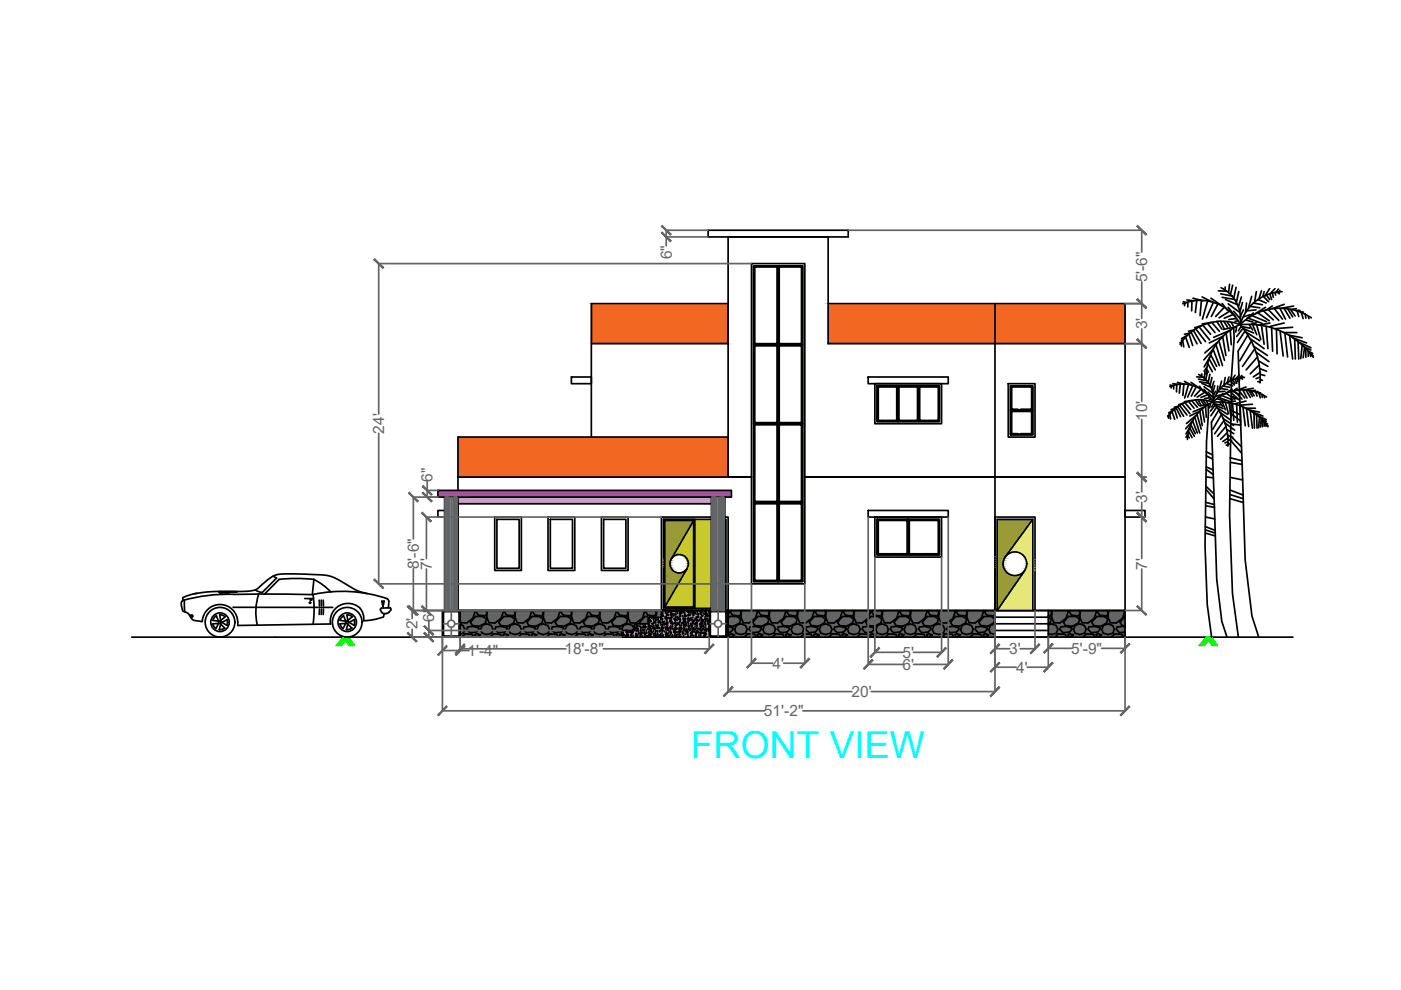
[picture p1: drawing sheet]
<svg xmlns="http://www.w3.org/2000/svg" width="297mm" height="210mm" viewBox="0 0 297 210" stroke-linecap="round" stroke-linejoin="round" font-family="sans-serif">
<defs><g id="words">
<text font-size="7.9" fill="#0ff" x="146.5" y="160.7">FRONT VIEW</text>
<g font-size="3.3" fill="#636466">
<text x="142.4" y="55" transform="rotate(-90 142.4 55)">6&quot;</text>
<text x="243.2" y="59.9" transform="rotate(-90 243.2 59.9)">5'-6&quot;</text>
<text x="243.2" y="69.8" transform="rotate(-90 243.2 69.8)">3'</text>
<text x="243.2" y="89.3" transform="rotate(-90 243.2 89.3)">10'</text>
<text x="81.5" y="92" transform="rotate(-90 81.5 92)">24'</text>
<text x="91.7" y="102.2" transform="rotate(-90 91.7 102.2)">6&quot;</text>
<text x="243.2" y="106.6" transform="rotate(-90 243.2 106.6)">3'</text>
<text x="88.8" y="120.7" transform="rotate(-90 88.8 120.7)">8'-6&quot;</text>
<text x="91.6" y="120.8" transform="rotate(-90 91.6 120.8)">7'</text>
<text x="243.3" y="120.8" transform="rotate(-90 243.3 120.8)">7'</text>
<text x="92.1" y="131.9" transform="rotate(-90 92.1 131.9)">6&quot;</text>
<text x="88.5" y="133.5" transform="rotate(-90 88.5 133.5)">2'</text>
<text x="99.1" y="139.1">1'-4&quot;</text>
<text x="119.7" y="138.7">18'-8&quot;</text>
<text x="163.8" y="141.8">4'</text>
<text x="191.4" y="139.5">5'</text>
<text x="191.4" y="142">6'</text>
<text x="214" y="138.7">3'</text>
<text x="215.4" y="142.6">4'</text>
<text x="227.1" y="138.6">5'-9&quot;</text>
<text x="180.5" y="147.8">20'</text>
<text x="162" y="151.9">51'-2&quot;</text>
</g>
</g></defs>
<!-- layer: 1.WALL -->
<g fill="none" stroke="#000" stroke-width=".36">
<path d="M150.1 48.8h29.7v1.4h-29.7zM159.3 55.9h11.3v67.9h-11.3zM159.8 56.4h10.4v66.9h-10.4zM159.8 56.4v16.7h5.2v-16.7h-5.2h5.2v33.4h-5.2zM160 56.6h4.7v16.3h-4.7zM165 56.4h5.2v16.7h-5.2zM165 56.4v66.9M165.2 56.6h4.7v16.3h-4.7zM121.1 79.9h4.3v1.5h-4.3zM125.4 72.9h29v-22.7h21.2v22.7h62.9M159.8 73.1h5.2v16.7h-5.2zM160 73.3h4.7v16.3h-4.7z"/>
<path d="M165 73.1h5.2v16.7h-5.2zM165.2 73.3h4.7v16.3h-4.7zM175.6 64.4h62.9v36.7h-67.9h67.9v34h-210.6M184.1 79.9h16.9v1.5h-16.9zM211 64.4v70.7M250.2 72.6h.2M250.4 72.7l.1 .7M250.8 64.4a9.6 9.6 0 0 1 12.2 4.4M250.8 72.4l.2 1.1M250.9 64l.6 .1M251 71.9l-.5 .3M251.3 64.2l-.2 .6"/>
<path d="M251.4 71.6l.7 2M251.6 63.6l1.5 .2M251.8 71.1l-1.3 .7M251.8 64.1v1M252.1 71l.8 2.3M252.4 70.6l-1.3 .3M252.6 70.5l1.2 2.4M252.7 63.9v2M252.9 63.2l2.2 .6M253.1 70.1l1.6 2.7M253.2 70l-1.2 .2M253.5 69.7l2.1 2.7"/>
<path d="M253.7 79.9l1.3 .1M253.7 63.8l-.3 2.5M254.1 79.4a5.5 5.5 0 0 1 3.1 5.9M254.3 69.4l2.2 2.7M254.7 63.7l-.3 3.2M254.7 69l-1.4 .5M254.8 79.3v.5M254.9 63l2 1M255.1 69l1.6 1.9M255.5 78.9l-.2 1.2M255.8 78l-.5 .7M255.9 78.3l.3 .6"/>
<path d="M256 79l-.3 1.4M256 63.9l-1.1 3.8M256.1 68.7l1.5 1.8M256.1 77.1l.9 1.7M256.4 76.1l1.3 2.3M256.5 79.3l-.3 1.6M256.6 75.6l-1.3 2.2M256.7 63.2l2.3 1.6M256.7 68.4l-1.8 .3M256.7 75.3l1.3 2.4M256.9 68.4l1.6 1.8M257.2 64.1l-1.4 3.3"/>
<path d="M257.2 74l-2 2.3M257.2 74.2l1.3 3.3M257.8 73.1l1.4 4.4M258 68.1l1 1.7M258 72.6l-2.6 2.2M258.2 64.5l-1.4 2.6M258.3 61.7l1.7 .1M258.5 72.4l1.1 4M258.7 68.1l.9 1.6M258.8 62.3l2.5 .5M258.9 61a7.3 7.3 0 0 1 4 7.8M259.1 63l2.7 .5"/>
<path d="M259.1 64.3l1.2 1.5M259.3 71.5l.6 3.9M259.4 71.3l-3 1.4M259.5 68.1l.8 1.3M259.6 65.2l-1.8 1.9M259.8 60.8v.7M259.8 63.5l2.5 1.1M260 70.8l.5 3.6M260.2 68.3l.6 .9M260.4 64.4l2.4 1.8M260.4 65.2l1.6 2M260.6 79.9l-.4 1.2"/>
<path d="M260.7 60.3l-.2 1.6M260.7 66l-2.2 1.4M260.8 70l.3 3.1M261 70l-3.7 1.5M261.1 68.4l.4 .7M261.4 60.5l-.5 1.8M261.4 66.7l-1.8 .8M261.6 69.5l.1 2.2-.6 8.2-.4 29.3 .6 16.6 1.3 9.3M261.6 66l1.4 1.7M261.9 79.6l-.8 1.1M261.9 69.3l-2.6 .6M262.1 60.9l-.5 2.1"/>
<path d="M262.1 67.5l-1.6 .2M262.2 69.3l-.2 1.1M262.4 68l-.6 .1M262.5 74.5l1.5 44.2 1.4 11.9 1.5 4.5M262.6 61.8l-.5 2.3M262.7 79.6l-.8 .8M263 68.8a10.6 10.6 0 0 0-12.8 4.2M263 68.9a16.9 16.9 0 0 1 4.2 12.3M263 68.8a17 17 0 0 1 15.5 7M263.2 63l-.6 2.1M263.3 79.6l-.5 .6M263.4 64.1l-.5 1.9"/>
<path d="M263.5 69.7l-1.3 1.6M263.5 79.8l-.1 .3M263.6 69.7l2.2 .9M263.6 65.7l-.7 1.5M263.9 70.2l-1.6 2.4M264.1 67.8l1.5 .5M264.1 70.4l3 1.8M264.3 64.2l-.2 2.1M264.5 71.1l-2 3.4M264.7 67.5l2.9 1.1M264.9 68.8l.7 1.2M264.9 71.7l3.1 2.2"/>
<path d="M265 69.6l-1.9-.4-.5 .9M265 66.7l-1.4 .5M265.2 65l1.9 .3M265.3 72.4l-2.4 4.1M265.4 62.9l-.7 2.4M265.4 66.9l3.1 1.3M265.6 68.8l.9 2.2M265.7 64.2l2 .4M265.7 73.4l3 2M265.7 66.4l-1.3 1.1M266 74l-2.6 3.7M266.3 74.7l2.7 2"/>
<path d="M266.3 65.7l-1.9 .2M266.4 61.8l-.4 2.2M266.5 68.4l-1.2 .4M266.5 68.9l.8 3.1M266.6 75.7l-2.4 2.7M266.7 66.4l2.4 1.6M266.7 63.5l1.8 .7M266.8 76.5l2 1.2M266.9 77.4l-1.8 1.9M267.1 80l-.8 .3M267.1 78.2l1.4 .5M267.2 79.4l1 .2"/>
<path d="M267.2 78.9l-1.5 1M267.4 61.7l-.5 1.6M267.4 68.9l.6 4.1M268 66l2 1.8M268 63l1 1M268 61.8l-.3 1.1M268.3 65.2l-2.2 1.3M268.5 69.2l.3 4.7M268.5 62.6l.7 .9M269 65.7l2.1 2.2M269.2 61.2l-1 1.6M269.2 68.5l-2.3 .4"/>
<path d="M269.2 62.4l.4 1.1M269.6 69.7l.2 4.8M269.8 64.9l-1.4 .9M269.8 62l.2 1M270.3 65.5l1.6 2.2M270.3 61.2l-1.1 1.1M270.3 62l.2 .6M270.6 69.9l.2 5.1M270.8 61.9l.5 .4M271 61.3l-.5 .7M271.3 61.6l-.1 .3M271.4 65.4l1.1 2.3"/>
<path d="M271.4 70.2l.7 5.3M271.8 61.8a9.4 9.4 0 0 0-8.8 6.9M272.1 70.5h2.8M272.3 68.5l-3.1 .7M272.3 64.5l-2.5 .9M272.3 65.4l1.2 2.1M272.4 70.7l.6 5M273 65.4l1.1 1.8M273.3 71.1l2.8 .5M273.4 71.1l.7 5M273.6 65.6l1 1.4M274.1 71.6l2.9 1.1"/>
<path d="M274.1 69.4l-3.8 .3M274.3 64.9l-2.5 .4M274.5 72l.1 4.1M274.6 65.8h1M274.9 65.4l-1.2 .2M275 65.9l.4 1.2M275.2 72.4l.2 3.7M275.7 72.7l2.2 1M275.8 66.1l.6 .1M275.9 66.2l.4 1.3M276.1 73.2l-.3 2.8M276.6 73.6l-.3 2.2"/>
<path d="M276.7 73.6l1.2 .6M276.7 66.5l.2 1M276.9 73.9v1.9M277.3 74.4l1 .5M277.4 67.1l.1 .4M277.4 74.6v1M277.7 74.9l.2 .7M277.9 75l.6 .5M278 67.4a11.9 11.9 0 0 0-15 1.4 12.2 12.2 0 0 0-7.3 10.6M125.4 92.7v-28.3h29v36.7M154.4 92.7h-57.3v8.4h62.2h-62.2v2.9M159.8 89.8h5.2v16.8h-5.2z"/>
<path d="M159.8 89.8h10.4M160 90.1h4.7v16.2h-4.7zM165 89.8h5.2v16.8h-5.2zM165.2 90.1h4.7v16.2h-4.7zM185.5 81.4h14.1v8.4h-14.1zM186 81.8h13.2v7.6h-13.2zM186 81.8h4.4v7.6h-4.4zM186.2 82h3.9v7.1h-3.9zM190.4 81.8v7.6h4.4v-7.6h-4.4v7.6M190.6 82h3.9v7.1h-3.9zM194.8 81.8v7.6h4.4v-7.6h-4.4v7.6M195 82h3.9v7.1h-3.9z"/>
<path d="M213.8 81.4h5.6v11.3h-5.6zM214.3 81.8h4.7v10.4h-4.7zM214.3 87h4.7v5.2h-4.7zM214.3 81.8h4.7v5.2h-4.7zM214.5 87.2h4.2v4.8h-4.2zM214.5 82h4.2v4.8h-4.2zM247.6 88.1h.2M247.8 88.2v.5M248 82a7.2 7.2 0 0 1 9.2 3.3M248 87.9l.2 .9M248.1 81.6l.5 .2M248.2 87.6l-.4 .2"/>
<path d="M248.4 81.8l-.1 .5M248.5 87.4l.6 1.5M248.7 81.4l1.1 .1M248.8 87l-1 .5M248.8 81.8v.7M249.1 86.9l.5 1.7M249.2 86.6l-.9 .2M249.4 86.6l.9 1.8M249.5 81.6l-.1 1.5M249.6 81.1l1.7 .4M249.8 86.3l1.2 2M249.9 86.1l-1 .2"/>
<path d="M250.1 85.9l1.6 2.1M250.2 81.5l-.2 1.9M250.7 85.7l1.6 2M251 81.4l-.2 2.4M251 85.4l-1.1 .4M251.1 80.9l1.5 .7M251.3 85.4l1.2 1.4M251.8 92.2l-.4 .5M251.9 92.4l.2 .4M252 81.6l-.8 2.8M252 85.2l1.2 1.4M252 91.5l.7 1.3"/>
<path d="M252.3 90.8l.9 1.7M252.4 90.4l-1 1.6M252.5 81.1l1.7 1.2M252.5 84.9l-1.4 .3M252.5 90.2l.9 1.8M252.7 84.9l1.2 1.4M252.9 81.8l-1.1 2.4M252.9 89.2l-1.5 1.7M252.9 89.3l1 2.5M253.3 88.5l1 3.3M253.4 84.8l.8 1.2M253.5 88.1l-1.9 1.7"/>
<path d="M253.6 82l-1 2M253.8 88l.9 3M254 84.8l.6 1.1M254.1 80.4l1.8 .3M254.3 80.9l2.1 .4M254.3 81.9l.9 1.1M254.4 87.3l.5 2.9M254.5 87.1l-2.2 1.1M254.6 84.8l.6 .9M254.6 82.5l-1.3 1.5M254.8 81.3l1.9 .8M254.9 86.8l.5 2.7"/>
<path d="M255.1 84.9l.5 .7M255.3 82l1.8 1.3M255.3 82.5l1.2 1.6M255.5 83.1l-1.7 1.1M255.6 86.2l.2 2.3M255.7 86.1l-2.8 1.2M255.7 99.5l1.5 1.1M255.7 99l1.5 .6M255.7 96.7l1.4 .6M255.7 95.8l1.4 .6M255.8 84.9l.3 .6M256 83.7l-1.4 .6"/>
<path d="M256.1 85.8l.1 1.6-.4 6.2-.3 22 .5 12.6 .9 6.9M256.1 83.1l1.1 1.3M256.4 85.6l-1.9 .5M256.5 84.3l-1.1 .2M256.6 85.6l-.1 .9M256.8 84.7l-.4 .1M256.8 89.6l1.2 33.2 1 8.9 1.1 3.4M256.9 80l-.3 1.8M257.2 85.3a12.8 12.8 0 0 1 11.6 5.2M257.2 85.3a7.9 7.9 0 0 0-9.6 3.1M257.2 85.4a12.7 12.7 0 0 1 3.2 9.2M257.4 80.9l-.5 1.6"/>
<path d="M257.5 81.8l-.3 1.3M257.6 85.9l-1 1.3M257.7 85.9l1.6 .7M257.7 83l-.5 1.1M257.9 86.3l-1.2 1.8M258 84.5l1.2 .4M258.1 86.5l2.2 1.4M258.2 81.8l-.2 1.6M258.3 87l-1.5 2.5M258.5 84.3l2.2 .8M258.6 85.3l.6 .8M258.7 87.4l2.3 1.7"/>
<path d="M258.7 85.9l-1.4-.3-.4 .7M258.7 83.7l-1 .4M258.8 82.4l1.5 .2M258.9 87.9l-1.8 3.1M259 80.8l-.5 1.8M259 83.8l2.4 1M259.2 85.3l.6 1.6M259.3 81.8l1.4 .3M259.3 88.7l2.2 1.5M259.3 83.4l-1.1 .9M259.5 89.2l-2 2.8M259.7 89.7l2.1 1.5"/>
<path d="M259.7 83l-1.5 .1M259.8 80l-.3 1.6M259.8 84.9l-.9 .3M259.8 85.4l.7 2.3M259.9 90.4l-1.8 2.1M260 94.4h.4M260 83.4l1.8 1.3M260 81.3l1.3 .5M260.1 91l1.5 1M260.2 91.7l-1.4 1.4M260.3 93.7l-.6 .2M260.3 92.3l1.1 .4"/>
<path d="M260.4 94l.3 .2M260.4 93.2l.7 .2M260.4 92.8l-1.1 .8M260.6 85.4l.4 3M260.8 97.1l2.4 .6M260.9 93.3l2.3 2.7M260.9 98l2.5 .5M260.9 83.1l1.6 1.4M260.9 80.9l.8 .7M261 92.5l2.2 2.2M261 80l-.2 .8M261 89.9l2 .2"/>
<path d="M261 87.7l2 1.6M261 87l2 .9M261 83.9l1.8 .9M261 82.8l1.8 .9M261.2 82.5l-1.7 1.1M261.3 85.6l.3 3.5M261.4 80.6l.5 .7M261.7 83l1.6 1.6M261.9 85l-1.7 .4M261.9 80.5l.3 .8M262.2 85.9l.1 3.6M262.3 82.3l-1 .7"/>
<path d="M262.3 80.2l.2 .7M262.7 82.8l1.2 1.6M262.7 80.2l.1 .4M262.9 86.1l.1 3.8M263 80.1l.4 .3M263.5 82.7l.9 1.7M263.5 86.3l.5 4M263.9 80a7.1 7.1 0 0 0-6.7 5.1M264 86.6h2.2M264.2 85l-2.3 .6M264.2 82l-1.9 .7M264.2 82.7l.9 1.6"/>
<path d="M264.3 86.7l.4 3.7M264.7 82.7l.8 1.4M265 87l2 .4M265.1 87l.4 3.8M265.2 82.9l.7 1M265.5 87.4l2.3 .8M265.5 85.7l-2.8 .2M265.7 82.3l-1.9 .4M265.9 87.7l.1 3.1M266 83h.7M266.1 82.7l-.8 .2M266.2 83.1l.3 .9"/>
<path d="M266.4 87.9l.1 2.9M266.7 80.9h.5M266.8 88.2l1.7 .8M266.8 83.2l.5 .1M266.9 83.3l.3 1M267 88.6l-.2 2.1M267.2 80.5l.5 .2M267.4 88.9l-.2 1.7M267.5 88.9l1 .4M267.5 83.6l.1 .7M267.6 89.1v1.4M268 89.5l.7 .4"/>
<path d="M268 84l.1 .3M268 89.6v.8M268.3 89.9l.1 .5M268.4 89.9l.4 .4M268.5 84.2a9 9 0 0 0-11.3 1 9.1 9.1 0 0 0-5.4 8M92.8 104h62.3v1.4h-62.3zM94.3 108.2h-1.5v1.4h1.5M95.7 105.4h56.6M104.9 109.6h5.6v11.4h-5.6zM105.4 110.1h4.7v10.4h-4.7zM116.2 109.6h5.7v11.4h-5.7zM116.7 110.1h4.7v10.4h-4.7z"/>
<path d="M127.5 109.6h5.7v11.4h-5.7zM128 110.1h4.7v10.4h-4.7zM140.7 110.1h6.6v18.9h-6.6zM140.9 110.3h6.2v18.4h-6.2zM147.1 110.3l-4.8 8.3M150.8 109.6h-10.6v19.8h14.2v-19.8h-.7M150.8 110.1h-10.1v18.9h10.1M150.8 106.8h-53.7v22.6M153.7 110.1h.2v18.9h-.2M159.8 106.6h5.2v16.7h-5.2zM160 106.8h4.7v16.3h-4.7zM165 106.6h5.2v16.7h-5.2z"/>
<path d="M165.2 106.8h4.7v16.3h-4.7zM184.1 108.2h16.9v1.4h-16.9zM185.5 109.6h14.1v8.5h-14.1zM186 110.1h13.2v7.6h-13.2zM186 110.1h6.6v7.6h-6.6zM186.2 110.3h6.1v7.1h-6.1zM192.6 110.1h6.6v7.6h-6.6zM192.8 110.3h6.1v7.1h-6.1zM211 109.6h8.4v19.8h-8.4zM219 110.1l-5.8 8M238.5 108.2h4.3v1.4h-4.3zM255.5 111.6l2.1 .8"/>
<path d="M255.6 113l2.1 .6M255.6 112.4l2.1 .6M255.6 106.5l1.8 .5M255.6 103.7l1.8 2M255.6 109.6l2 .4M255.6 107.2l1.9 .4M255.7 103.1l1.7 1.6M255.7 101.1l1.5 .2M260.8 103.9l2.7 1.1M260.8 105.7l2.8 .8M260.8 104.9l2.8 .8M260.9 101.2l2.5 .6"/>
<path d="M38.8 126.7l-.1 .6a1.61 1.61 0 0 0 0 2v.2a2.69 2.69 0 0 1 1.9 1.7 2.82 2.82 0 0 0 2.3 .5M39.1 127.2l.1 2.5M40.2 130.4h.5M40.7 130.4l.1 .2M40.7 130.9h-.3M40.8 130.7l-.1 .1M40.9 130.6v.1M41.7 125.8l-1.5 .3-1.4 .6M45.1 132.2l.2 .6 .5 .4 .5-1-1.2 .1M45.1 131.5l.3-.5 .5-.4 .4 1.1-1.2-.2M46.4 125.5l.3 .2h1.9M46.5 125.5h.1"/>
<path d="M46.5 125.4v.1M46.5 125.4l.2 .1M46.6 130.4h.6l.5 .4M46.6 130.4l.2 1.2 .9-.8M46.7 125.7h.1M46.7 125.5v.1M46.7 125.6v.1M47.6 133.2l-.5 .2-.6 .1 .3-1.2 .9 .9M48.1 131.4l.1 .6-.1 .6M48.1 131.4l-1 .6 1 .6M49.4 128.8h21.2M49.7 126a35.3 35.3 0 0 0-11 1.3"/>
<path d="M49.7 126l16.7 .1M50.2 125.5l-3.5 .1M50.2 125.4h-3.7M54.9 125.9a12.1 12.1 0 0 0-.3 6.6M57.9 122.1l.7 .5-3 3-.8-.1-.7-.4M59.2 122.8l4.1-.2 3.3 .2-.4 3.3M59.2 122.8l-3.1 3.1M64.6 126.9h1.7M65.8 127.1l.3 .1-.1 .1zM66.5 122.8l1.7 1 1.9 1.7M67.7 127.2v1.3M67.7 129.1v1.2"/>
<path d="M68.1 127.2l.1 1.3M68.2 129.1l-.1 1.2M68.5 127.2l.1 1.3M68.6 129.1l-.1 1.2M72.1 132.2l.2 .6 .5 .4 .5-1-1.2 .1M72.1 131.5l.3-.5 .4-.4 .5 1.1-1.2-.2M73.5 130.4h.6l.6 .4-.9 .8-.3-1.2M74.6 133.2l-.5 .2-.7 .1M74.6 133.2l-.9-.9-.3 1.2M75.1 131.4l.1 .6-.1 .6M75.1 131.4l-1.1 .6 1.1 .6M76.2 128.9a3.8 3.8 0 0 0-4.2-.5 3.8 3.8 0 0 0-1.9 3.9l-19.7 .3a3.8 3.8 0 0 0-3.3-4.4 3.8 3.8 0 0 0-4.2 3.5"/>
<path d="M76.3 128.9l.7 1.3 .1 1.4M77.9 125.9l-.7-.2a11.5 11.5 0 0 1-4.4-2.2 8.7 8.7 0 0 0-5.7-1.7l-6-.1a6 6 0 0 0-5.5 2.2l-.2 .2a3.7 3.7 0 0 1-3.2 1.3h-7.3l-3.8 .5M80.9 129.8l.6 .3M81 127.4l.2 1.2M81 127.5l.2 .1v1M81.4 127.4l-.2 1.2M81.5 127.5l-.3 .1v1M82 126.9a1.33 1.33 0 0 1 .4 1.6l-.1 .4M82 126.9a29.7 29.7 0 0 0-15.6-.9 22.6 22.6 0 0 1 0 6.3M82.6 128.9a.31 .31 0 0 1 .3 .5l-.6 .6-.8 .1-.2 .7-2.4 .6-1.8 .2M82.6 128.9l-1.8 .1-.1 .2 .2 .6M93.8 129.4h3.8v5.7h-3.8z"/>
<path d="M94 129.7h3.3v5.2h-3.3zM94.3 129.4v-24h2.8v24M97.1 129.4h141.4M97.6 132.4l.6 .2 .3 .8-.3 .8-.6 .3M97.9 135.1l.8-.7 1.4 .1 .4 .6M99.2 132.9l1.1-.1 1.2 .3v.3l-.5 .6-1.4 .1-.6-.7zM100.7 129.4l.1 .2-.5 1.5-1.3 1-1.3-.1-.1-.3M100.8 130.7h1.6l.8 .6-.3 .8-1.3 .7-1.4-.2-.5-.7zM100.9 135.1l-.2-.6 .4-.1 .7 .2-.8 .5M101.2 129.4l-.3 .3 .5 .7 1.5 .2 .3-.5v-.4l-.3-.3M101.5 135.1h.1M101.8 133.4l.4 .8 1 .3 1-.3 .3-.8-.3-.8-1-.3-.9 .3-.4 .8"/>
<path d="M103.5 129.4l-.2 .2-.1 1.3 .5 1.1 1.3 .1 1.3-1 .5-1.5-.1-.2M103.9 135.1l.8-.7 1.4 .1 .4 .6M105.1 132.9l1.2-.1 1.2 .3v.3l-.5 .6-1.4 .1-.6-.7zM106.8 130.7h1.6l.7 .6-.2 .8-1.3 .7-1.4-.2-.5-.7zM106.9 135.1l-.2-.6 .4-.1 .7 .2-.8 .5M107.2 129.4l-.3 .3 .5 .7 1.5 .2 .3-.5v-.4l-.3-.3M107.5 135.1h.1M107.8 133.4l.4 .8 1 .3 1-.3 .3-.8-.3-.8-1-.3-.9 .3-.4 .8M109.5 129.4l-.2 .2-.1 1.3 .5 1.1 1.2 .1 1.4-1 .4-1.5v-.2M109.8 135.1l.8-.7 1.5 .1 .3 .6M111.1 132.9l1.2-.1 1.2 .3v.3l-.5 .6-1.4 .1-.7-.7zM112.8 130.7h1.5l.8 .6-.2 .8-1.3 .7-1.5-.2-.4-.7z"/>
<path d="M112.9 135.1l-.2-.6 .4-.1 .7 .2-.8 .5M113.2 129.4l-.3 .3 .5 .7 1.5 .2 .3-.5v-.4l-.3-.3M113.5 135.1h.1M113.8 133.4l.4 .8 1 .3 1-.3 .3-.8-.4-.8-.9-.3-1 .3-.3 .8M115.5 129.4l-.3 .2v1.3l.5 1.1 1.2 .1 1.3-1 .5-1.5-.1-.2M115.8 135.1l.8-.7 1.5 .1 .3 .6M117.1 132.9l1.1-.1 1.3 .3v.3l-.5 .6-1.4 .1-.7-.7zM118.8 130.7h1.5l.8 .6-.2 .8-1.3 .7-1.5-.2-.4-.7zM118.9 135.1l-.2-.6 .4-.1 .7 .2-.8 .5M119.2 129.4l-.3 .3 .5 .7 1.5 .2 .3-.5v-.4l-.3-.3M119.5 135.1h.1M119.8 133.4l.3 .8 1.1 .3 1-.3 .3-.8-.4-.8-.9-.3-1 .3-.3 .8"/>
<path d="M121.5 129.4l-.3 .2v1.3l.5 1.1 1.2 .1 1.3-1 .5-1.5-.1-.2M121.8 135.1l.8-.7 1.4 .1 .4 .6M123.1 132.9l1.1-.1 1.2 .3 .1 .3-.5 .6-1.4 .1-.7-.7zM124.8 130.7h1.5l.8 .6-.2 .8-1.3 .7-1.5-.2-.4-.7zM124.9 135.1l-.2-.6 .4-.1 .7 .2-.8 .5M125.1 129.4l-.2 .3 .5 .7 1.5 .2 .3-.5v-.4l-.3-.3M125.5 135.1h.1M125.8 133.4l.3 .8 1.1 .3 1-.3 .3-.8-.4-.8-.9-.3-1 .3-.4 .8M127.5 129.4l-.3 .2v1.3l.4 1.1 1.3 .1 1.3-1 .5-1.5-.1-.2M127.8 135.1l.8-.7 1.4 .1 .4 .6M129.1 132.9l1.1-.1 1.2 .3 .1 .3-.6 .6-1.3 .1-.7-.7zM130.8 130.7h1.5l.8 .6-.3 .8-1.2 .7-1.5-.2-.4-.7z"/>
<path d="M130.9 135.1l-.3-.6 .4-.1 .7 .2-.7 .5M131.1 129.4l-.2 .3 .4 .7 1.5 .2 .3-.5v-.4l-.3-.3M131.5 135.1h.1M131.7 133.7h2.9v-1.4h2.8v-1.4h2.8v-1.5h14.2v5.7h-22.7zM131.8 133.4l.1 .3M131.8 133.4l.4-.8 .9-.3 1 .3 .4 .8-.1 .3M132.2 134.6l.1-.1zM132.8 133.9v.2zM133.4 129.4l-.2 .2-.1 1.3 .5 1.1 1.3 .1 1.3-1 .5-1.5-.1-.2M133.7 134l.1-.1zM133.9 133.9l.2-.1v.1zM134.1 134.1v.1z"/>
<path d="M134.8 134.7l.1-.1zM135.2 132.8l-.1 .1zM135.2 133.4h.1zM135.3 134.3l.1-.1zM136 134.1v.1h-.2zM136.3 134.1h.1zM136.5 132.9l-.1 .1zM136.7 132.8h.1zM136.7 134.3l-.1 .1zM137.1 129.4l-.2 .3 .4 .7 1.5 .2 .3-.5v-.4l-.3-.3M137.3 134.9l.2-.1zM137.4 131.8l.1-.1z"/>
<path d="M137.6 132.3l.1 .2-.2-.1zM137.7 134.5l.2-.1v.1zM137.8 133l-.1 .1zM137.8 133.5h.1zM138 134.4l-.1 .1zM138.2 132.2h.1zM138.5 130.9l-.2-.2h-1.6l-1 1.2 .2 .4M138.6 130.9h.2zM138.8 131.8l-.1 .1zM138.8 134.3l.2-.1zM138.9 133.3l.2-.1zM139.2 134.6l.1-.1z"/>
<path d="M139.3 133l.1-.1zM139.4 132.7l.2-.1v.2zM139.4 129.4l-.2 .2-.1 1.3M139.7 131.7l.2-.1zM139.8 134.6v.2h-.1zM139.9 135l.1-.1zM140.1 131.9l-.1 .1zM140.2 130.3l.1 .1M140.2 130.4h.1M140.3 133.3l-.1 .1zM140.4 133.7h.1zM140.6 134.6l-.1 .1z"/>
<path d="M140.8 132.4l.1-.1zM141.1 130.7l-.1 .1zM141.2 130.9l.1 .1h-.2zM141.2 131.1l.2-.1zM141.3 132.1l.1-.1zM141.3 133l.2-.1v.2zM141.4 134.4h.1zM141.6 135.1l.1-.2v.2M141.6 133.4l-.1 .1zM141.7 129.8l.1-.1zM141.9 134.7l-.1 .1zM141.9 133.1h.1z"/>
<path d="M142.2 129.4l-.1 .1zM142.3 131.8h.1zM142.4 130.8l-.1 .1zM142.6 135.1h.1M142.6 132.2v.1zM142.7 130.5h.2zM142.9 133.5l-.1 .1zM142.9 133.8h.2zM143 131.3l.2-.1v.1zM143.1 134.9h.1zM143.4 129.7l.1-.1zM143.4 132.5h.1z"/>
<path d="M143.4 133.2v.2h-.1zM143.7 130.9l-.1 .1zM143.8 131.2h.1zM143.9 132.3v.1zM144 134.6l.1-.1zM144.2 133.6l-.1 .1zM144.3 129.9h.1zM144.4 135v.1zM144.4 133.3l.2-.1zM144.6 129.8l.1-.1zM144.7 129.5l.1-.1 .1 .2zM144.9 132l.1-.1z"/>
<path d="M145 131l-.1 .1zM145.1 131.5v.1h-.2zM145.1 132.5l.1-.1zM145.2 133.7l.1-.2v.2zM145.3 130.6h.1zM145.5 133.7l-.1 .1zM145.5 134l.2-.1zM145.7 120.5l-4.8 8.2M145.7 135.1h.1M146 132.7l.1-.1zM146 129.8l-.1 .1zM146.3 131.1l-.1 .1z"/>
<path d="M146.4 131.4l.1-.1zM146.5 132.5l-.1 .1zM146.6 134.7l.1-.1zM146.6 129.8l.2-.1v.2zM146.8 133.8l-.1 .1zM146.8 131.9l.2-.2v.2zM146.8 130.1l.1-.1zM147 133.4h.2zM147.2 130l.1-.1zM147.2 133.8v.2l-.1-.1zM147.5 132.1l.1-.1zM147.6 131.2l-.1 .1z"/>
<path d="M147.8 132.6l-.1 .1zM147.9 130.8h.1zM148.1 133.9l-.1 .2zM148.1 134.1h.1zM148.3 129.5l.2-.1zM148.5 132.8h.2zM148.6 130l-.1 .1zM148.7 130v.2l-.2-.1zM148.8 132.2l.1-.2v.2zM148.9 131.4l-.1 .1zM149 131.5h.1zM149 134.2l.1-.1 .1 .2z"/>
<path d="M149 132.8l.1-.1zM149.2 134.8h.1zM149.3 134.2l.1-.1zM149.4 130.2h.1zM149.6 133.5h.1zM149.9 130.1l-.1 .1zM150 132.2h.2zM150.1 131.5v.1zM150.4 129.4h3.7v5.7h-3.7zM150.4 132.8v.1M150.6 129.7h3.3v5.2h-3.3zM150.8 129.4v-24h2.9v24"/>
<path d="M154.4 132.9l1 .2v.3l-.5 .6-.5 .1M154.4 131.1l.3-.4h1.6l.7 .6-.2 .8-1.3 .7-1.1-.1M154.6 129.4l.1 .2-.3 .8M154.8 135.1l-.2-.6 .4-.1 .7 .2-.8 .5M155.1 129.4l-.3 .3 .5 .7 1.5 .2 .3-.5v-.4l-.3-.3M155.4 135.1h.1M155.7 133.4l.4 .8 1 .3 1-.3 .3-.8-.3-.8-1-.3-.9 .3-.4 .8M157.4 129.4l-.2 .2-.1 1.3 .5 1.1 1.2 .1 1.4-1 .4-1.5v-.2M157.7 135.1l.8-.7 1.5 .1 .3 .6M159 132.9l1.2-.1 1.2 .3v.3l-.5 .6-1.4 .1-.7-.7zM160.7 130.7h1.5l.8 .6-.2 .8-1.3 .7-1.5-.2-.4-.7zM160.8 135.1l-.2-.6 .4-.1 .7 .2-.8 .5"/>
<path d="M161.1 129.4l-.3 .3 .5 .7 1.5 .2 .3-.5v-.4l-.3-.3M161.4 135.1h.1M161.7 133.4l.4 .8 1 .3 1-.3 .3-.8-.4-.8-.9-.3-1 .3-.3 .8M163.4 129.4l-.2 .2-.1 1.3 .5 1.1 1.2 .1 1.3-1 .5-1.5-.1-.2M163.7 135.1l.8-.7 1.5 .1 .3 .6M165 132.9l1.1-.1 1.3 .3v.3l-.5 .6-1.4 .1-.7-.7zM166.7 130.7h1.5l.8 .6-.2 .8-1.3 .7-1.5-.2-.4-.7zM166.8 135.1l-.2-.6 .4-.1 .7 .2-.8 .5M167.1 129.4l-.3 .3 .5 .7 1.5 .2 .3-.5v-.4l-.3-.3M167.4 135.1h.1M167.7 133.4l.3 .8 1.1 .3 1-.3 .3-.8-.4-.8-.9-.3-1 .3-.3 .8M169.4 129.4l-.3 .2v1.3l.5 1.1 1.2 .1 1.3-1 .5-1.5-.1-.2"/>
<path d="M169.7 135.1l.8-.7 1.4 .1 .4 .6M171 132.9l1.1-.1 1.2 .3 .1 .3-.5 .6-1.4 .1-.7-.7zM172.7 130.7h1.5l.8 .6-.2 .8-1.3 .7-1.5-.2-.4-.7zM172.8 135.1l-.2-.6 .4-.1 .7 .2-.8 .5M173 129.4l-.2 .3 .5 .7 1.5 .2 .3-.5v-.4l-.3-.3M173.4 135.1h.1M173.7 133.4l.3 .8 1.1 .3 1-.3 .3-.8-.4-.8-.9-.3-1 .3-.4 .8M175.4 129.4l-.3 .2v1.3l.4 1.1 1.3 .1 1.3-1 .5-1.5-.1-.2M175.7 135.1l.8-.7 1.4 .1 .4 .6M177 132.9l1.1-.1 1.2 .3 .1 .3-.6 .6-1.3 .1-.7-.7zM178.7 130.7h1.5l.8 .6-.3 .8-1.2 .7-1.5-.2-.4-.7zM178.8 135.1l-.3-.6 .5-.1 .7 .2-.8 .5"/>
<path d="M179 129.4l-.2 .3 .4 .7 1.5 .2 .3-.5v-.4l-.3-.3M179.4 135.1h.1M179.7 133.4l.3 .8 1 .3 1.1-.3 .3-.8-.4-.8-1-.3-.9 .3-.4 .8M181.3 129.4l-.2 .2-.1 1.3 .5 1.1 1.3 .1 1.3-1 .5-1.5-.1-.2M181.7 135.1l.8-.7 1.4 .1 .4 .6M183 132.9l1.1-.1 1.2 .3 .1 .3-.6 .6-1.3 .1-.7-.7zM184.6 130.7h1.6l.8 .6-.3 .8-1.2 .7-1.5-.2-.4-.7zM184.7 135.1l-.2-.6 .4-.1 .8 .2-.8 .5M185 129.4l-.2 .3 .4 .7 1.5 .2 .3-.5v-.4l-.3-.3M185.4 135.1h.1M185.7 133.4l.3 .8 1 .3 1.1-.3 .2-.8-.3-.8-1-.3-.9 .3-.4 .8M187.3 129.4l-.2 .2-.1 1.3 .5 1.1 1.3 .1 1.3-1 .5-1.5-.1-.2"/>
<path d="M187.7 135.1l.8-.7 1.4 .1 .4 .6M189 132.9l1.1-.1 1.2 .3 .1 .3-.6 .6-1.4 .1-.6-.7zM190.6 130.7h1.6l.8 .6-.3 .8-1.2 .7-1.5-.2-.4-.7zM190.7 135.1l-.2-.6 .4-.1 .8 .2-.9 .5M191 129.4l-.2 .3 .4 .7 1.5 .2 .3-.5v-.4l-.3-.3M191.4 135.1h.1M191.7 133.4l.3 .8 1 .3 1-.3 .3-.8-.3-.8-1-.3-.9 .3-.4 .8M193.3 129.4l-.2 .2-.1 1.3 .5 1.1 1.3 .1 1.3-1 .5-1.5-.1-.2M193.7 135.1l.8-.7 1.4 .1 .4 .6M195 132.9l1.1-.1 1.2 .3v.3l-.5 .6-1.4 .1-.6-.7zM196.6 130.7h1.6l.8 .6-.3 .8-1.3 .7-1.4-.2-.5-.7zM196.7 135.1l-.2-.6 .4-.1 .7 .2-.8 .5"/>
<path d="M197 129.4l-.3 .3 .5 .7 1.5 .2 .3-.5v-.4l-.3-.3M197.3 135.1h.1M197.6 133.4l.4 .8 1 .3 1-.3 .3-.8-.3-.8-1-.3-.9 .3-.4 .8M199.3 129.4l-.2 .2-.1 1.3 .5 1.1 1.3 .1 1.3-1 .5-1.5-.1-.2M199.7 135.1l.8-.7 1.4 .1 .4 .6M200.9 132.9l1.2-.1 1.2 .3v.3l-.5 .6-1.4 .1-.6-.7zM202.6 130.7h1.6l.7 .6-.2 .8-1.3 .7-1.4-.2-.5-.7zM202.7 135.1l-.2-.6 .4-.1 .7 .2-.8 .5M203 129.4l-.3 .3 .5 .7 1.5 .2 .3-.5v-.4l-.3-.3M203.3 135.1h.1M203.6 133.4l.4 .8 1 .3 1-.3 .3-.8-.3-.8-1-.3-.9 .3-.4 .8M205.3 129.4l-.2 .2-.1 1.3 .5 1.1 1.2 .1 1.4-1 .4-1.5v-.2"/>
<path d="M205.6 135.1l.8-.7 1.5 .1 .3 .6M206.9 132.9l1.2-.1 1.2 .3v.3l-.5 .6-1.4 .1-.7-.7zM208.6 130.7h1.5l.8 .6-.2 .8-1.3 .7-1.5-.2-.4-.7zM208.7 135.1l-.2-.6 .4-.1 .7 .2-.8 .5M209 129.4l-.3 .3 .5 .7 1.5 .2 .3-.5M209.3 135.1h.1M209.6 133.4l.4 .8 1 .3M210.7 129.4l.3 .3M211 129.4v5.7h11.3v-5.7M211 132.3l-1 .3-.3 .8M211 132.3h11.3M211 133.7h11.3"/>
<path d="M211 130.9h11.3M217.3 121l-5.9 8.4v-19.3h7.6v19.3M222.3 132.5l.7-.2 .9 .3 .4 .8-.3 .8-1 .3-.7-.1M222.3 130.8l.6 .5-.2 .8-.4 .2M222.7 129.4l.3 .3v.4l-.3 .5-.4-.1M223.3 129.4l-.3 .2v1.3l.4 1.1 1.3 .1 1.3-1 .5-1.5-.1-.2M223.6 135.1l.8-.7 1.4 .1 .4 .6M224.9 132.9l1.1-.1 1.2 .3 .1 .3-.6 .6-1.3 .1-.7-.7zM226.6 130.7h1.5l.8 .6-.3 .8-1.2 .7-1.5-.2-.4-.7zM226.7 135.1l-.3-.6 .5-.1 .7 .2-.8 .5M226.9 129.4l-.2 .3 .5 .7 1.4 .2 .3-.5v-.4l-.3-.3M227.3 135.1h.1"/>
<path d="M227.6 133.4l.3 .8 1 .3 1.1-.3 .3-.8-.4-.8-1-.3-.9 .3-.4 .8M229.2 129.4l-.2 .2-.1 1.3 .5 1.1 1.3 .1 1.3-1 .5-1.5-.1-.2M229.6 135.1l.8-.7 1.4 .1 .4 .6M230.9 132.9l1.1-.1 1.2 .3 .1 .3-.6 .6-1.3 .1-.7-.7zM232.5 130.7h1.6l.8 .6-.3 .8-1.2 .7-1.5-.2-.4-.7zM232.6 135.1l-.2-.6 .4-.1 .8 .2-.8 .5M232.9 129.4l-.2 .3 .4 .7 1.5 .2 .3-.5v-.4l-.3-.3M233.3 135.1h.1M233.6 133.4l.3 .8 1 .3 1.1-.3 .3-.8-.4-.8-1-.3-.9 .3-.4 .8M235.2 129.4l-.2 .2-.1 1.3 .5 1.1 1.3 .1 1.3-1 .5-1.5-.1-.2M235.6 135.1l.8-.7 1.4 .1 .4 .6M238.5 133l-.5-.2-1.1 .1-.2 .5 .6 .7 1.2-.1"/>
<path d="M238.5 135.1h35.6M238.5 134.5h-.1l.1 .3M238.5 130.7l-1 1.2 .4 .7 .6 .1"/>
<circle cx="144" cy="119.5" r="1.96"/>
<circle cx="215.2" cy="119.5" r="2.51"/>
<circle cx="46.6" cy="131.9" r="1.97"/>
<circle cx="46.6" cy="131.9" r="3.1"/>
<circle cx="46.6" cy="131.9" r=".29"/>
<circle cx="65.7" cy="127.8" r=".14"/>
<circle cx="73.6" cy="131.9" r="1.97"/>
<circle cx="73.6" cy="131.9" r="3.1"/>
<circle cx="73.6" cy="131.9" r=".29"/>
</g>
<g fill="#636466" stroke="#636466" stroke-width=".21">
<path d="M97.6 129.4l42.6 1.5v-1.5zM97.6 129.4l42.6 1.5h-42.6z"/>
<path d="M97.6 130.9l39.8 1.4v-1.4zM97.6 130.9l39.8 1.4h-39.8z"/>
<path d="M97.6 132.3l37 1.4v-1.4zM97.6 132.3l37 1.4h-37z"/>
<path d="M222.3 129.4l16.2 5.7v-5.7zM222.3 129.4l16.2 5.7h-16.2z"/>
<path d="M154.4 129.4l56.6 5.7v-5.7zM154.4 129.4l56.6 5.7h-56.6z"/>
<path d="M97.6 133.7l34.1 1.4v-1.4zM97.6 133.7l34.1 1.4h-34.1z"/>
</g>
<g fill="#000">
<circle cx="113.5" cy="135.1" r=".18"/>
<circle cx="119.5" cy="135.1" r=".18"/>
<circle cx="125.5" cy="135.1" r=".18"/>
<circle cx="131.5" cy="135.1" r=".18"/>
<circle cx="131.7" cy="133.7" r=".18"/>
<circle cx="131.9" cy="134.5" r=".18"/>
<circle cx="132" cy="134.4" r=".18"/>
<circle cx="132.1" cy="134.8" r=".18"/>
<circle cx="132.1" cy="134.2" r=".18"/>
<circle cx="132.1" cy="134.4" r=".18"/>
<circle cx="132.3" cy="134.8" r=".18"/>
<circle cx="132.6" cy="134.9" r=".18"/>
<circle cx="132.7" cy="133.8" r=".18"/>
<circle cx="132.8" cy="135" r=".18"/>
<circle cx="132.9" cy="134.6" r=".18"/>
<circle cx="133" cy="134.7" r=".18"/>
<circle cx="133" cy="134.1" r=".18"/>
<circle cx="133.1" cy="134.8" r=".18"/>
<circle cx="133.1" cy="134.2" r=".18"/>
<circle cx="133.2" cy="134.2" r=".18"/>
<circle cx="133.3" cy="134.8" r=".18"/>
<circle cx="133.5" cy="134.1" r=".18"/>
<circle cx="133.8" cy="134.8" r=".18"/>
<circle cx="133.8" cy="134.6" r=".18"/>
<circle cx="133.9" cy="134.6" r=".18"/>
<circle cx="133.9" cy="134" r=".18"/>
<circle cx="134.2" cy="133.7" r=".18"/>
<circle cx="134.2" cy="134" r=".18"/>
<circle cx="134.2" cy="134.1" r=".18"/>
<circle cx="134.2" cy="134.9" r=".18"/>
<circle cx="134.7" cy="133.3" r=".18"/>
<circle cx="134.8" cy="134.7" r=".18"/>
<circle cx="134.8" cy="133.4" r=".18"/>
<circle cx="134.8" cy="135" r=".18"/>
<circle cx="134.9" cy="134.4" r=".18"/>
<circle cx="134.9" cy="134.6" r=".18"/>
<circle cx="134.9" cy="133.8" r=".18"/>
<circle cx="134.9" cy="133.3" r=".18"/>
<circle cx="134.9" cy="132.3" r=".18"/>
<circle cx="134.9" cy="132.6" r=".18"/>
<circle cx="134.9" cy="133" r=".18"/>
<circle cx="135.2" cy="133.7" r=".18"/>
<circle cx="135.2" cy="134.9" r=".18"/>
<circle cx="135.2" cy="132.6" r=".18"/>
<circle cx="135.3" cy="133.8" r=".18"/>
<circle cx="135.3" cy="134.5" r=".18"/>
<circle cx="135.4" cy="133.9" r=".18"/>
<circle cx="135.5" cy="132.8" r=".18"/>
<circle cx="135.7" cy="134.9" r=".18"/>
<circle cx="135.8" cy="134.7" r=".18"/>
<circle cx="135.8" cy="134.3" r=".18"/>
<circle cx="135.8" cy="133.7" r=".18"/>
<circle cx="135.8" cy="133.1" r=".18"/>
<circle cx="135.8" cy="133.8" r=".18"/>
<circle cx="135.8" cy="133.2" r=".18"/>
<circle cx="135.8" cy="132.5" r=".18"/>
<circle cx="135.9" cy="133.2" r=".18"/>
<circle cx="135.9" cy="133.1" r=".18"/>
<circle cx="135.9" cy="134.4" r=".18"/>
<circle cx="136" cy="134.5" r=".18"/>
<circle cx="136.1" cy="133.8" r=".18"/>
<circle cx="136.1" cy="134.9" r=".18"/>
<circle cx="136.3" cy="133.1" r=".18"/>
<circle cx="136.3" cy="133.6" r=".18"/>
<circle cx="136.3" cy="132.5" r=".18"/>
<circle cx="136.5" cy="132.9" r=".18"/>
<circle cx="136.5" cy="133.8" r=".18"/>
<circle cx="136.7" cy="134.8" r=".18"/>
<circle cx="136.7" cy="134.2" r=".18"/>
<circle cx="136.7" cy="135" r=".18"/>
<circle cx="136.7" cy="133.6" r=".18"/>
<circle cx="136.7" cy="133" r=".18"/>
<circle cx="136.7" cy="134.7" r=".18"/>
<circle cx="136.7" cy="132.4" r=".18"/>
<circle cx="136.8" cy="132.4" r=".18"/>
<circle cx="136.8" cy="133.1" r=".18"/>
<circle cx="136.9" cy="133.1" r=".18"/>
<circle cx="137" cy="133" r=".18"/>
<circle cx="137" cy="134.3" r=".18"/>
<circle cx="137.1" cy="133.8" r=".18"/>
<circle cx="137.1" cy="135" r=".18"/>
<circle cx="137.1" cy="134.3" r=".18"/>
<circle cx="137.4" cy="133.4" r=".18"/>
<circle cx="137.4" cy="132.9" r=".18"/>
<circle cx="137.4" cy="132.3" r=".18"/>
<circle cx="137.5" cy="131.3" r=".18"/>
<circle cx="137.6" cy="134.7" r=".18"/>
<circle cx="137.6" cy="134.2" r=".18"/>
<circle cx="137.6" cy="134.1" r=".18"/>
<circle cx="137.6" cy="133.5" r=".18"/>
<circle cx="137.6" cy="133.6" r=".18"/>
<circle cx="137.7" cy="132.9" r=".18"/>
<circle cx="137.7" cy="134.8" r=".18"/>
<circle cx="137.7" cy="132.3" r=".18"/>
<circle cx="137.7" cy="131.7" r=".18"/>
<circle cx="137.7" cy="131" r=".18"/>
<circle cx="137.7" cy="131.1" r=".18"/>
<circle cx="137.8" cy="132" r=".18"/>
<circle cx="137.8" cy="134.9" r=".18"/>
<circle cx="137.8" cy="133.1" r=".18"/>
<circle cx="137.9" cy="131.6" r=".18"/>
<circle cx="138" cy="132.9" r=".18"/>
<circle cx="138" cy="133.9" r=".18"/>
<circle cx="138" cy="131.8" r=".18"/>
<circle cx="138" cy="134.1" r=".18"/>
<circle cx="138.1" cy="135" r=".18"/>
<circle cx="138.1" cy="133.5" r=".18"/>
<circle cx="138.1" cy="132.9" r=".18"/>
<circle cx="138.1" cy="131.1" r=".18"/>
<circle cx="138.3" cy="134.2" r=".18"/>
<circle cx="138.4" cy="130.9" r=".18"/>
<circle cx="138.4" cy="133" r=".18"/>
<circle cx="138.4" cy="131" r=".18"/>
<circle cx="138.4" cy="133.3" r=".18"/>
<circle cx="138.5" cy="134.5" r=".18"/>
<circle cx="138.5" cy="131.3" r=".18"/>
<circle cx="138.5" cy="132.8" r=".18"/>
<circle cx="138.5" cy="133.9" r=".18"/>
<circle cx="138.6" cy="132.2" r=".18"/>
<circle cx="138.6" cy="133.3" r=".18"/>
<circle cx="138.6" cy="132.7" r=".18"/>
<circle cx="138.6" cy="134.8" r=".18"/>
<circle cx="138.6" cy="131.5" r=".18"/>
<circle cx="138.6" cy="130.9" r=".18"/>
<circle cx="138.7" cy="132" r=".18"/>
<circle cx="138.8" cy="133.5" r=".18"/>
<circle cx="138.8" cy="133.2" r=".18"/>
<circle cx="138.9" cy="134.7" r=".18"/>
<circle cx="139" cy="133.9" r=".18"/>
<circle cx="139" cy="132.7" r=".18"/>
<circle cx="139" cy="135.1" r=".18"/>
<circle cx="139" cy="135" r=".18"/>
<circle cx="139" cy="132.1" r=".18"/>
<circle cx="139.1" cy="131.5" r=".18"/>
<circle cx="139.1" cy="131.6" r=".18"/>
<circle cx="139.1" cy="131.1" r=".18"/>
<circle cx="139.1" cy="133.9" r=".18"/>
<circle cx="139.2" cy="132.7" r=".18"/>
<circle cx="139.3" cy="133" r=".18"/>
<circle cx="139.4" cy="134.7" r=".18"/>
<circle cx="139.4" cy="135" r=".18"/>
<circle cx="139.4" cy="134" r=".18"/>
<circle cx="139.4" cy="134.4" r=".18"/>
<circle cx="139.5" cy="133.8" r=".18"/>
<circle cx="139.5" cy="133.1" r=".18"/>
<circle cx="139.5" cy="133.2" r=".18"/>
<circle cx="139.5" cy="131.4" r=".18"/>
<circle cx="139.5" cy="132.6" r=".18"/>
<circle cx="139.5" cy="132" r=".18"/>
<circle cx="139.6" cy="134.9" r=".18"/>
<circle cx="139.7" cy="132.1" r=".18"/>
<circle cx="139.7" cy="132" r=".18"/>
<circle cx="139.7" cy="133.2" r=".18"/>
<circle cx="139.9" cy="133.9" r=".18"/>
<circle cx="139.9" cy="133.3" r=".18"/>
<circle cx="140" cy="134.8" r=".18"/>
<circle cx="140" cy="131.2" r=".18"/>
<circle cx="140.1" cy="134.6" r=".18"/>
<circle cx="140.1" cy="132.5" r=".18"/>
<circle cx="140.1" cy="133.7" r=".18"/>
<circle cx="140.1" cy="131.5" r=".18"/>
<circle cx="140.2" cy="131.3" r=".18"/>
<circle cx="140.3" cy="133" r=".18"/>
<circle cx="140.3" cy="134.9" r=".18"/>
<circle cx="140.3" cy="133.3" r=".18"/>
<circle cx="140.4" cy="134.3" r=".18"/>
<circle cx="140.4" cy="132.6" r=".18"/>
<circle cx="140.4" cy="133.7" r=".18"/>
<circle cx="140.4" cy="133.1" r=".18"/>
<circle cx="140.4" cy="130.2" r=".18"/>
<circle cx="140.4" cy="132.5" r=".18"/>
<circle cx="140.4" cy="131.4" r=".18"/>
<circle cx="140.4" cy="131.9" r=".18"/>
<circle cx="140.4" cy="130" r=".18"/>
<circle cx="140.5" cy="131.3" r=".18"/>
<circle cx="140.5" cy="130.7" r=".18"/>
<circle cx="140.5" cy="132.9" r=".18"/>
<circle cx="140.5" cy="130.6" r=".18"/>
<circle cx="140.5" cy="130.1" r=".18"/>
<circle cx="140.5" cy="129.5" r=".18"/>
<circle cx="140.6" cy="134.9" r=".18"/>
<circle cx="140.6" cy="133.9" r=".18"/>
<circle cx="140.6" cy="130.6" r=".18"/>
<circle cx="140.7" cy="132.1" r=".18"/>
<circle cx="140.7" cy="133.3" r=".18"/>
<circle cx="140.8" cy="132.5" r=".18"/>
<circle cx="140.8" cy="131.9" r=".18"/>
<circle cx="140.9" cy="129.4" r=".18"/>
<circle cx="140.9" cy="134" r=".18"/>
<circle cx="141" cy="133.1" r=".18"/>
<circle cx="141" cy="131.2" r=".18"/>
<circle cx="141.1" cy="130.1" r=".18"/>
<circle cx="141.1" cy="134.6" r=".18"/>
<circle cx="141.1" cy="132.3" r=".18"/>
<circle cx="141.1" cy="129.9" r=".18"/>
<circle cx="141.1" cy="129.6" r=".18"/>
<circle cx="141.2" cy="133.5" r=".18"/>
<circle cx="141.2" cy="131.3" r=".18"/>
<circle cx="141.2" cy="135.1" r=".18"/>
<circle cx="141.2" cy="134.4" r=".18"/>
<circle cx="141.3" cy="133.1" r=".18"/>
<circle cx="141.3" cy="134.8" r=".18"/>
<circle cx="141.3" cy="134.2" r=".18"/>
<circle cx="141.3" cy="133.6" r=".18"/>
<circle cx="141.3" cy="131.8" r=".18"/>
<circle cx="141.3" cy="133" r=".18"/>
<circle cx="141.3" cy="131.2" r=".18"/>
<circle cx="141.3" cy="132.4" r=".18"/>
<circle cx="141.4" cy="131.8" r=".18"/>
<circle cx="141.4" cy="130.3" r=".18"/>
<circle cx="141.4" cy="131.5" r=".18"/>
<circle cx="141.4" cy="131.2" r=".18"/>
<circle cx="141.4" cy="130.6" r=".18"/>
<circle cx="141.4" cy="130" r=".18"/>
<circle cx="141.5" cy="132.4" r=".18"/>
<circle cx="141.5" cy="134.9" r=".18"/>
<circle cx="141.5" cy="135" r=".18"/>
<circle cx="141.5" cy="132.7" r=".18"/>
<circle cx="141.5" cy="130.5" r=".18"/>
<circle cx="141.6" cy="132.2" r=".18"/>
<circle cx="141.6" cy="133.3" r=".18"/>
<circle cx="141.7" cy="134.4" r=".18"/>
<circle cx="141.7" cy="133.7" r=".18"/>
<circle cx="141.8" cy="131.1" r=".18"/>
<circle cx="141.8" cy="130.5" r=".18"/>
<circle cx="141.9" cy="135" r=".18"/>
<circle cx="141.9" cy="134" r=".18"/>
<circle cx="142" cy="131.2" r=".18"/>
<circle cx="142" cy="131.7" r=".18"/>
<circle cx="142.1" cy="129.6" r=".18"/>
<circle cx="142.1" cy="134.4" r=".18"/>
<circle cx="142.1" cy="133.7" r=".18"/>
<circle cx="142.2" cy="132.2" r=".18"/>
<circle cx="142.2" cy="133" r=".18"/>
<circle cx="142.2" cy="129.9" r=".18"/>
<circle cx="142.2" cy="134.6" r=".18"/>
<circle cx="142.2" cy="134" r=".18"/>
<circle cx="142.2" cy="133.4" r=".18"/>
<circle cx="142.2" cy="132.8" r=".18"/>
<circle cx="142.2" cy="130.4" r=".18"/>
<circle cx="142.2" cy="131.1" r=".18"/>
<circle cx="142.2" cy="133.1" r=".18"/>
<circle cx="142.2" cy="129.8" r=".18"/>
<circle cx="142.2" cy="132.3" r=".18"/>
<circle cx="142.3" cy="131.6" r=".18"/>
<circle cx="142.3" cy="131" r=".18"/>
<circle cx="142.3" cy="130.3" r=".18"/>
<circle cx="142.3" cy="130.5" r=".18"/>
<circle cx="142.3" cy="129.9" r=".18"/>
<circle cx="142.3" cy="134.3" r=".18"/>
<circle cx="142.4" cy="131.5" r=".18"/>
<circle cx="142.4" cy="131" r=".18"/>
<circle cx="142.5" cy="135" r=".18"/>
<circle cx="142.6" cy="132.2" r=".18"/>
<circle cx="142.6" cy="130.3" r=".18"/>
<circle cx="142.6" cy="132.6" r=".18"/>
<circle cx="142.6" cy="134.8" r=".18"/>
<circle cx="142.6" cy="133" r=".18"/>
<circle cx="142.6" cy="133.4" r=".18"/>
<circle cx="142.6" cy="135.1" r=".18"/>
<circle cx="142.6" cy="132.3" r=".18"/>
<circle cx="142.7" cy="129.7" r=".18"/>
<circle cx="142.8" cy="133.6" r=".18"/>
<circle cx="142.8" cy="134.1" r=".18"/>
<circle cx="142.9" cy="130.3" r=".18"/>
<circle cx="142.9" cy="131.3" r=".18"/>
<circle cx="143" cy="134.8" r=".18"/>
<circle cx="143.1" cy="129.7" r=".18"/>
<circle cx="143.1" cy="132.2" r=".18"/>
<circle cx="143.1" cy="134.5" r=".18"/>
<circle cx="143.1" cy="131.6" r=".18"/>
<circle cx="143.1" cy="133.9" r=".18"/>
<circle cx="143.1" cy="133.3" r=".18"/>
<circle cx="143.2" cy="132.7" r=".18"/>
<circle cx="143.2" cy="132.1" r=".18"/>
<circle cx="143.2" cy="133.1" r=".18"/>
<circle cx="143.2" cy="129.7" r=".18"/>
<circle cx="143.2" cy="134.2" r=".18"/>
<circle cx="143.2" cy="132" r=".18"/>
<circle cx="143.2" cy="131.5" r=".18"/>
<circle cx="143.2" cy="130.9" r=".18"/>
<circle cx="143.2" cy="130.3" r=".18"/>
<circle cx="143.3" cy="133.2" r=".18"/>
<circle cx="143.3" cy="129.7" r=".18"/>
<circle cx="143.3" cy="130.9" r=".18"/>
<circle cx="143.3" cy="132.8" r=".18"/>
<circle cx="143.3" cy="130.4" r=".18"/>
<circle cx="143.3" cy="131.5" r=".18"/>
<circle cx="143.4" cy="129.6" r=".18"/>
<circle cx="143.4" cy="135" r=".18"/>
<circle cx="143.5" cy="134.8" r=".18"/>
<circle cx="143.5" cy="134.1" r=".18"/>
<circle cx="143.5" cy="132.2" r=".18"/>
<circle cx="143.6" cy="131.5" r=".18"/>
<circle cx="143.6" cy="133.4" r=".18"/>
<circle cx="143.6" cy="130.9" r=".18"/>
<circle cx="143.6" cy="134.6" r=".18"/>
<circle cx="143.6" cy="132.4" r=".18"/>
<circle cx="143.6" cy="129.5" r=".18"/>
<circle cx="143.6" cy="130.1" r=".18"/>
<circle cx="143.7" cy="132.2" r=".18"/>
<circle cx="143.8" cy="134.1" r=".18"/>
<circle cx="143.9" cy="131.3" r=".18"/>
<circle cx="143.9" cy="134.1" r=".18"/>
<circle cx="143.9" cy="133.4" r=".18"/>
<circle cx="144" cy="135" r=".18"/>
<circle cx="144" cy="129.7" r=".18"/>
<circle cx="144" cy="134.4" r=".18"/>
<circle cx="144" cy="130.8" r=".18"/>
<circle cx="144" cy="130.2" r=".18"/>
<circle cx="144" cy="133.8" r=".18"/>
<circle cx="144.1" cy="133.2" r=".18"/>
<circle cx="144.1" cy="132.6" r=".18"/>
<circle cx="144.1" cy="132" r=".18"/>
<circle cx="144.1" cy="134.7" r=".18"/>
<circle cx="144.1" cy="131.4" r=".18"/>
<circle cx="144.2" cy="130.8" r=".18"/>
<circle cx="144.2" cy="130.2" r=".18"/>
<circle cx="144.2" cy="129.6" r=".18"/>
<circle cx="144.2" cy="130.4" r=".18"/>
<circle cx="144.2" cy="134.1" r=".18"/>
<circle cx="144.2" cy="131.4" r=".18"/>
<circle cx="144.3" cy="131.8" r=".18"/>
<circle cx="144.3" cy="131.6" r=".18"/>
<circle cx="144.3" cy="129.5" r=".18"/>
<circle cx="144.3" cy="130.7" r=".18"/>
<circle cx="144.3" cy="133" r=".18"/>
<circle cx="144.4" cy="135.1" r=".18"/>
<circle cx="144.4" cy="133.4" r=".18"/>
<circle cx="144.4" cy="132.7" r=".18"/>
<circle cx="144.5" cy="132.3" r=".18"/>
<circle cx="144.5" cy="130.1" r=".18"/>
<circle cx="144.5" cy="129.5" r=".18"/>
<circle cx="144.5" cy="133.4" r=".18"/>
<circle cx="144.6" cy="129.5" r=".18"/>
<circle cx="144.6" cy="134" r=".18"/>
<circle cx="144.7" cy="132.2" r=".18"/>
<circle cx="144.7" cy="134.5" r=".18"/>
<circle cx="144.7" cy="129.9" r=".18"/>
<circle cx="144.7" cy="130.7" r=".18"/>
<circle cx="144.7" cy="134.1" r=".18"/>
<circle cx="144.9" cy="131.4" r=".18"/>
<circle cx="144.9" cy="132.7" r=".18"/>
<circle cx="144.9" cy="132" r=".18"/>
<circle cx="144.9" cy="134.9" r=".18"/>
<circle cx="144.9" cy="134.3" r=".18"/>
<circle cx="145" cy="133.7" r=".18"/>
<circle cx="145" cy="133.1" r=".18"/>
<circle cx="145" cy="129.7" r=".18"/>
<circle cx="145" cy="132.5" r=".18"/>
<circle cx="145" cy="131.9" r=".18"/>
<circle cx="145" cy="131.3" r=".18"/>
<circle cx="145.1" cy="130.7" r=".18"/>
<circle cx="145.1" cy="130.1" r=".18"/>
<circle cx="145.1" cy="133.3" r=".18"/>
<circle cx="145.1" cy="133.2" r=".18"/>
<circle cx="145.1" cy="129.5" r=".18"/>
<circle cx="145.2" cy="130" r=".18"/>
<circle cx="145.2" cy="130.4" r=".18"/>
<circle cx="145.2" cy="131.6" r=".18"/>
<circle cx="145.3" cy="134.5" r=".18"/>
<circle cx="145.3" cy="131.6" r=".18"/>
<circle cx="145.3" cy="133.9" r=".18"/>
<circle cx="145.3" cy="131.9" r=".18"/>
<circle cx="145.4" cy="131.3" r=".18"/>
<circle cx="145.4" cy="132.8" r=".18"/>
<circle cx="145.4" cy="130.5" r=".18"/>
<circle cx="145.4" cy="132.3" r=".18"/>
<circle cx="145.5" cy="133.5" r=".18"/>
<circle cx="145.5" cy="132.6" r=".18"/>
<circle cx="145.5" cy="129.5" r=".18"/>
<circle cx="145.7" cy="134.2" r=".18"/>
<circle cx="145.7" cy="134.5" r=".18"/>
<circle cx="145.7" cy="134.3" r=".18"/>
<circle cx="145.7" cy="133.8" r=".18"/>
<circle cx="145.7" cy="129.7" r=".18"/>
<circle cx="145.7" cy="132" r=".18"/>
<circle cx="145.8" cy="131.4" r=".18"/>
<circle cx="145.8" cy="131.2" r=".18"/>
<circle cx="145.8" cy="134.7" r=".18"/>
<circle cx="145.8" cy="130.6" r=".18"/>
<circle cx="145.9" cy="134.1" r=".18"/>
<circle cx="145.9" cy="133.5" r=".18"/>
<circle cx="145.9" cy="132.9" r=".18"/>
<circle cx="145.9" cy="129.8" r=".18"/>
<circle cx="145.9" cy="132.3" r=".18"/>
<circle cx="145.9" cy="135.1" r=".18"/>
<circle cx="146" cy="131.7" r=".18"/>
<circle cx="146" cy="131.1" r=".18"/>
<circle cx="146" cy="130.5" r=".18"/>
<circle cx="146" cy="131.9" r=".18"/>
<circle cx="146" cy="129.9" r=".18"/>
<circle cx="146.1" cy="133.3" r=".18"/>
<circle cx="146.2" cy="130.5" r=".18"/>
<circle cx="146.2" cy="131.6" r=".18"/>
<circle cx="146.2" cy="133.8" r=".18"/>
<circle cx="146.2" cy="133.1" r=".18"/>
<circle cx="146.3" cy="130.5" r=".18"/>
<circle cx="146.3" cy="129.9" r=".18"/>
<circle cx="146.3" cy="133.7" r=".18"/>
<circle cx="146.4" cy="131.4" r=".18"/>
<circle cx="146.4" cy="134.4" r=".18"/>
<circle cx="146.4" cy="132.4" r=".18"/>
<circle cx="146.4" cy="130.4" r=".18"/>
<circle cx="146.4" cy="132.6" r=".18"/>
<circle cx="146.4" cy="134.9" r=".18"/>
<circle cx="146.4" cy="133.5" r=".18"/>
<circle cx="146.5" cy="131.1" r=".18"/>
<circle cx="146.5" cy="129.6" r=".18"/>
<circle cx="146.6" cy="133.1" r=".18"/>
<circle cx="146.6" cy="134.2" r=".18"/>
<circle cx="146.7" cy="132.4" r=".18"/>
<circle cx="146.8" cy="134.6" r=".18"/>
<circle cx="146.8" cy="129.8" r=".18"/>
<circle cx="146.8" cy="131.5" r=".18"/>
<circle cx="146.8" cy="134" r=".18"/>
<circle cx="146.8" cy="134.1" r=".18"/>
<circle cx="146.8" cy="131.8" r=".18"/>
<circle cx="146.8" cy="129.6" r=".18"/>
<circle cx="146.8" cy="133.4" r=".18"/>
<circle cx="146.8" cy="132.8" r=".18"/>
<circle cx="146.8" cy="132.2" r=".18"/>
<circle cx="146.9" cy="131.6" r=".18"/>
<circle cx="146.9" cy="133.7" r=".18"/>
<circle cx="146.9" cy="129.8" r=".18"/>
<circle cx="146.9" cy="131" r=".18"/>
<circle cx="146.9" cy="130.4" r=".18"/>
<circle cx="147" cy="130.4" r=".18"/>
<circle cx="147" cy="133.3" r=".18"/>
<circle cx="147.1" cy="134.9" r=".18"/>
<circle cx="147.1" cy="130.5" r=".18"/>
<circle cx="147.1" cy="132.3" r=".18"/>
<circle cx="147.1" cy="131.7" r=".18"/>
<circle cx="147.2" cy="131.7" r=".18"/>
<circle cx="147.3" cy="133" r=".18"/>
<circle cx="147.4" cy="132.4" r=".18"/>
<circle cx="147.4" cy="131.3" r=".18"/>
<circle cx="147.4" cy="133.5" r=".18"/>
<circle cx="147.4" cy="129.7" r=".18"/>
<circle cx="147.5" cy="132.5" r=".18"/>
<circle cx="147.5" cy="134.7" r=".18"/>
<circle cx="147.5" cy="129.6" r=".18"/>
<circle cx="147.5" cy="130.2" r=".18"/>
<circle cx="147.5" cy="134.9" r=".18"/>
<circle cx="147.5" cy="134.2" r=".18"/>
<circle cx="147.6" cy="131.6" r=".18"/>
<circle cx="147.6" cy="134.3" r=".18"/>
<circle cx="147.6" cy="131" r=".18"/>
<circle cx="147.6" cy="135.1" r=".18"/>
<circle cx="147.7" cy="134.5" r=".18"/>
<circle cx="147.7" cy="133.9" r=".18"/>
<circle cx="147.7" cy="133.3" r=".18"/>
<circle cx="147.7" cy="131.5" r=".18"/>
<circle cx="147.7" cy="132.7" r=".18"/>
<circle cx="147.8" cy="132.1" r=".18"/>
<circle cx="147.8" cy="131.5" r=".18"/>
<circle cx="147.8" cy="130.9" r=".18"/>
<circle cx="147.8" cy="130.3" r=".18"/>
<circle cx="147.8" cy="132.3" r=".18"/>
<circle cx="147.8" cy="133.9" r=".18"/>
<circle cx="147.8" cy="131.7" r=".18"/>
<circle cx="147.8" cy="129.7" r=".18"/>
<circle cx="147.9" cy="129.9" r=".18"/>
<circle cx="148" cy="134.2" r=".18"/>
<circle cx="148" cy="133.4" r=".18"/>
<circle cx="148" cy="133.5" r=".18"/>
<circle cx="148.1" cy="130.6" r=".18"/>
<circle cx="148.1" cy="130.9" r=".18"/>
<circle cx="148.1" cy="130.3" r=".18"/>
<circle cx="148.1" cy="131.7" r=".18"/>
<circle cx="148.2" cy="134.8" r=".18"/>
<circle cx="148.3" cy="131.6" r=".18"/>
<circle cx="148.3" cy="132.4" r=".18"/>
<circle cx="148.3" cy="133.6" r=".18"/>
<circle cx="148.4" cy="129.7" r=".18"/>
<circle cx="148.4" cy="133.4" r=".18"/>
<circle cx="148.4" cy="133.5" r=".18"/>
<circle cx="148.4" cy="131.1" r=".18"/>
<circle cx="148.5" cy="132.8" r=".18"/>
<circle cx="148.5" cy="130" r=".18"/>
<circle cx="148.5" cy="132.3" r=".18"/>
<circle cx="148.5" cy="134.6" r=".18"/>
<circle cx="148.6" cy="130.2" r=".18"/>
<circle cx="148.6" cy="134.9" r=".18"/>
<circle cx="148.6" cy="134.3" r=".18"/>
<circle cx="148.6" cy="129.6" r=".18"/>
<circle cx="148.6" cy="134.4" r=".18"/>
<circle cx="148.6" cy="133.8" r=".18"/>
<circle cx="148.6" cy="133.2" r=".18"/>
<circle cx="148.7" cy="132.6" r=".18"/>
<circle cx="148.7" cy="134.1" r=".18"/>
<circle cx="148.7" cy="132" r=".18"/>
<circle cx="148.7" cy="131.5" r=".18"/>
<circle cx="148.7" cy="131.4" r=".18"/>
<circle cx="148.7" cy="130.8" r=".18"/>
<circle cx="148.7" cy="130.2" r=".18"/>
<circle cx="148.8" cy="130.8" r=".18"/>
<circle cx="148.8" cy="129.6" r=".18"/>
<circle cx="148.8" cy="129.9" r=".18"/>
<circle cx="148.9" cy="131.5" r=".18"/>
<circle cx="148.9" cy="133.7" r=".18"/>
<circle cx="148.9" cy="132.8" r=".18"/>
<circle cx="148.9" cy="133.4" r=".18"/>
<circle cx="149" cy="132.1" r=".18"/>
<circle cx="149" cy="129.5" r=".18"/>
<circle cx="149" cy="130.6" r=".18"/>
<circle cx="149.1" cy="131.8" r=".18"/>
<circle cx="149.1" cy="133.4" r=".18"/>
<circle cx="149.2" cy="130.1" r=".18"/>
<circle cx="149.3" cy="132.5" r=".18"/>
<circle cx="149.3" cy="133.6" r=".18"/>
<circle cx="149.3" cy="134.6" r=".18"/>
<circle cx="149.4" cy="129.7" r=".18"/>
<circle cx="149.4" cy="132" r=".18"/>
<circle cx="149.4" cy="131.4" r=".18"/>
<circle cx="149.5" cy="130.9" r=".18"/>
<circle cx="149.5" cy="133.2" r=".18"/>
<circle cx="149.5" cy="134.8" r=".18"/>
<circle cx="149.5" cy="134.2" r=".18"/>
<circle cx="149.5" cy="134.4" r=".18"/>
<circle cx="149.5" cy="132.1" r=".18"/>
<circle cx="149.5" cy="133.6" r=".18"/>
<circle cx="149.6" cy="133" r=".18"/>
<circle cx="149.6" cy="129.8" r=".18"/>
<circle cx="149.6" cy="132.4" r=".18"/>
<circle cx="149.6" cy="131.8" r=".18"/>
<circle cx="149.6" cy="132.7" r=".18"/>
<circle cx="149.6" cy="131.2" r=".18"/>
<circle cx="149.6" cy="131.6" r=".18"/>
<circle cx="149.7" cy="130.6" r=".18"/>
<circle cx="149.7" cy="130" r=".18"/>
<circle cx="149.7" cy="129.4" r=".18"/>
<circle cx="149.8" cy="134.6" r=".18"/>
<circle cx="149.8" cy="129.9" r=".18"/>
<circle cx="149.8" cy="133.9" r=".18"/>
<circle cx="149.9" cy="131.3" r=".18"/>
<circle cx="149.9" cy="133.4" r=".18"/>
<circle cx="149.9" cy="130.7" r=".18"/>
<circle cx="149.9" cy="133.6" r=".18"/>
<circle cx="150" cy="130.6" r=".18"/>
<circle cx="150" cy="131.8" r=".18"/>
<circle cx="150.1" cy="132" r=".18"/>
<circle cx="150.2" cy="132.5" r=".18"/>
<circle cx="150.2" cy="133.9" r=".18"/>
<circle cx="150.3" cy="133.2" r=".18"/>
<circle cx="150.3" cy="133.7" r=".18"/>
<circle cx="150.3" cy="130.6" r=".18"/>
<circle cx="150.4" cy="129.7" r=".18"/>
<circle cx="150.4" cy="130" r=".18"/>
<circle cx="167.4" cy="135.1" r=".18"/>
<circle cx="173.4" cy="135.1" r=".18"/>
<circle cx="179.4" cy="135.1" r=".18"/>
<circle cx="185.4" cy="135.1" r=".18"/>
<circle cx="191.4" cy="135.1" r=".18"/>
<circle cx="197.3" cy="135.1" r=".18"/>
<circle cx="227.3" cy="135.1" r=".18"/>
</g>
<g fill="#e5e878" stroke="#e5e878" stroke-width=".21">
<path d="M219 110.1v6.9h-5.1z"/>
<path d="M213.3 117.9l-.1 .2z"/>
<path d="M153.7 110.1l.2 18.9v-18.9zM153.7 110.1l.2 18.9h-.2z"/>
<path d="M215.1 117h3.9zM215.1 117h3.9z"/>
<path d="M213.9 117h1.2zM213.9 117l.7 .1z"/>
<path d="M215.5 117l3.5 .1zM215.5 117l3.5 .1z"/>
<path d="M213.9 117.1l.3 .1 .4-.1zM213.9 117.1l.3 .1h-.4z"/>
<path d="M216 117.1l3 .2v-.2zM216 117.1l3 .2h-2.6z"/>
<path d="M213.8 117.2v.2l.4-.2zM213.8 117.2v.2h-.2z"/>
<path d="M216.4 117.3l2.6 .3v-.3zM216.4 117.3l2.6 .3h-2.2z"/>
<path d="M213.6 117.4l-.1 .3 .3-.3zM213.6 117.4l-.2 .3z"/>
<path d="M216.8 117.6l2.2 .3v-.3zM216.8 117.6l2.2 .3h-1.9z"/>
<path d="M213.4 117.7l-.1 .2zM213.4 117.7l-.1 .2z"/>
<path d="M217.1 117.9l1.9 .3v-.3zM217.1 117.9l1.9 .3h-1.6z"/>
<path d="M217.4 118.2l1.6 .4v-.4zM217.4 118.2l1.6 .4h-1.4z"/>
<path d="M217.6 118.6l1.4 .5v-.5zM217.6 118.6l1.4 .5h-1.3z"/>
<path d="M217.7 119.1l1.3 .4v-.4zM217.7 119.1l1.3 .4h-1.3z"/>
<path d="M217.7 119.5l1.3 .4v-.4zM217.7 119.5l1.3 .4h-1.3z"/>
<path d="M217.7 119.9l1.3 .4v-.4zM217.7 119.9l1.3 .4h-1.4z"/>
<path d="M217.6 120.3l1.4 .3v-.3zM217.6 120.3l1.4 .3h-1.5z"/>
<path d="M217.5 120.6l1.5 .4v-.4zM217.5 120.6l1.5 .4h-1.7z"/>
<path d="M217.3 121l1.7 8.4v-8.4zM217.3 121l1.7 8.4h-7.6z"/>
</g>
<g fill="#c8c92d" stroke="#c8c92d" stroke-width=".21">
<path d="M147.1 110.3v7.3h-4.2z"/>
<path d="M144.2 117.6h2.9zM144.2 117.6h2.9z"/>
<path d="M142.9 117.6h1.3zM142.9 117.6h.9z"/>
<path d="M144.2 117.6l2.9 .1zM144.2 117.6l2.9 .1z"/>
<path d="M142.9 117.6h.9zM142.9 117.6l.5 .1z"/>
<path d="M144.5 117.7l2.6 .1v-.1zM144.5 117.7l2.6 .1h-2.2z"/>
<path d="M142.8 117.7l.3 .1 .3-.1zM142.8 117.7l.3 .1h-.3z"/>
<path d="M144.9 117.8l2.2 .2v-.2zM144.9 117.8l2.2 .2h-1.9z"/>
<path d="M142.8 117.8v.2l.3-.2zM142.8 117.8v.2h-.2z"/>
<path d="M145.2 118l1.9 .2v-.2zM145.2 118l1.9 .2h-1.7z"/>
<path d="M142.6 118l-.1 .3 .3-.3zM142.6 118l-.1 .3z"/>
<path d="M145.4 118.2l1.7 .3v-.3zM145.4 118.2l1.7 .3h-1.4z"/>
<path d="M142.5 118.3l-.1 .2zM142.5 118.3l-.1 .2z"/>
<path d="M145.7 118.5l1.4 .3v-.3zM145.7 118.5l1.4 .3h-1.3z"/>
<path d="M145.8 118.8l1.3 .4v-.4zM145.8 118.8l1.3 .4h-1.2z"/>
<path d="M145.9 119.2l1.2 .3v-.3zM145.9 119.2l1.2 .3h-1.1z"/>
<path d="M146 119.5l1.1 .4v-.4zM146 119.5l1.1 .4h-1.2z"/>
<path d="M145.9 119.9l1.2 .3v-.3zM145.9 119.9l1.2 .3h-1.3z"/>
<path d="M145.8 120.2l1.3 .3v-.3zM145.8 120.2l1.3 .3h-1.4z"/>
<path d="M145.7 120.5l1.4 8.2v-8.2zM145.7 120.5l1.4 8.2h-6.2z"/>
<path d="M147.3 110.1l3.5 18.9v-18.9zM147.3 110.1l3.5 18.9h-3.5z"/>
</g>
<g fill="#999b37" stroke="#999b37" stroke-width=".21">
<path d="M217.3 121l-.2 .2z"/>
<path d="M211.4 122.1h5.1l-5.1 7.3z"/>
<path d="M140.9 121.5h4.2l-4.2 7.2z"/>
<path d="M211.4 110.1l1.8 8 5.8-8zM211.4 110.1l1.8 8h-1.8z"/>
<path d="M211.4 118.1l1.5 .3 .3-.3zM211.4 118.1l1.5 .3h-1.5z"/>
<path d="M211.4 118.4l1.4 .4 .1-.4zM211.4 118.4l1.4 .4h-1.4z"/>
<path d="M211.4 118.8l1.3 .3 .1-.3zM211.4 118.8l1.3 .3h-1.3z"/>
<path d="M211.4 119.1l1.3 .4v-.4zM211.4 119.1l1.3 .4h-1.3z"/>
<path d="M211.4 119.5l1.3 .5v-.5zM211.4 119.5l1.3 .5h-1.3z"/>
<path d="M211.4 120l1.4 .4-.1-.4zM211.4 120l1.4 .4h-1.4z"/>
<path d="M211.4 120.4l1.6 .4-.2-.4zM211.4 120.4l1.6 .4h-1.6z"/>
<path d="M211.4 120.8l1.9 .4-.3-.4zM211.4 120.8l1.9 .4h-1.9z"/>
<path d="M217.1 121.2l-.1 .1zM217.1 121.2l-.1 .1z"/>
<path d="M211.4 121.2l2.2 .3-.3-.3zM211.4 121.2l2.2 .3h-2.2z"/>
<path d="M217 121.3l-.2 .3zM216.6 121.6l.4-.3-.2 .3z"/>
<path d="M211.4 121.5l2.6 .3-.4-.3zM211.4 121.5l2.6 .3h-2.6z"/>
<path d="M216.6 121.6l.1 .2 .1-.2zM216.2 121.8l.4-.2 .1 .2z"/>
<path d="M211.4 121.8l3 .1-.4-.1zM211.4 121.8l3 .1h-3z"/>
<path d="M216.2 121.8l.4 .2 .1-.2zM215.8 122l.4-.2 .4 .2z"/>
<path d="M215.8 122h.8zM215.4 122h1.1z"/>
<path d="M211.4 121.9l3.5 .1zM211.4 121.9l3.5 .1z"/>
<path d="M215.4 122l1.1 .1zM215.4 122.1h1.1z"/>
<path d="M211.4 122l4 .1zM211.4 122l4 .1z"/>
<path d="M140.9 110.3l1.4 8.3 4.8-8.3zM140.9 110.3l1.4 8.3h-1.4z"/>
<path d="M140.9 118.6l1.3 .3 .1-.3zM140.9 118.6l1.3 .3h-1.3z"/>
<path d="M140.9 118.9l1.2 .3 .1-.3zM140.9 118.9l1.2 .3h-1.2z"/>
<path d="M140.9 119.2l1.2 .3v-.3zM140.9 119.2l1.2 .3h-1.2z"/>
<path d="M140.9 119.5l1.2 .4v-.4zM140.9 119.5l1.2 .4h-1.2z"/>
<path d="M140.9 119.9l1.3 .4-.1-.4zM140.9 119.9l1.3 .4h-1.3z"/>
<path d="M140.9 120.3l1.5 .3-.2-.3zM140.9 120.3l1.5 .3h-1.5z"/>
<path d="M145.7 120.6l-.2 .2zM145.7 120.6l-.2 .2z"/>
<path d="M140.9 120.6l1.7 .3-.2-.3zM140.9 120.6l1.7 .3h-1.7z"/>
<path d="M145.5 120.8l-.1 .3zM145.5 120.8l-.3 .3z"/>
<path d="M140.9 120.9l1.9 .2-.2-.2zM140.9 120.9l1.9 .2h-1.9z"/>
<path d="M145.2 121.1l.1 .2 .1-.2zM144.9 121.3l.3-.2 .1 .2z"/>
<path d="M140.9 121.1l2.3 .2-.4-.2zM140.9 121.1l2.3 .2h-2.3z"/>
<path d="M144.9 121.3l.3 .1 .1-.1zM144.6 121.4l.3-.1 .3 .1z"/>
<path d="M140.9 121.3l2.6 .1-.3-.1zM140.9 121.3l2.6 .1h-2.6z"/>
<path d="M144.6 121.4h.6zM144.2 121.5h.9z"/>
<path d="M140.9 121.4l2.9 .1zM140.9 121.4l2.9 .1z"/>
<path d="M144.2 121.5h.9zM143.9 121.5h1.2z"/>
<path d="M140.9 121.5h3zM140.9 121.5h3z"/>
</g>
<g fill="#d19cc7" stroke="#d19cc7" stroke-width=".21">
<path d="M140.2 129.4l10.2 1.5v-1.5zM140.2 129.4l10.2 1.5h-10.2z"/>
<path d="M137.4 130.9l13 1.4v-1.4zM137.4 130.9l13 1.4h-13z"/>
<path d="M134.6 132.3l15.8 1.4v-1.4zM134.6 132.3l15.8 1.4h-15.8z"/>
<path d="M131.7 133.7l18.7 1.4v-1.4zM131.7 133.7l18.7 1.4h-18.7z"/>
<path d="M97.1 105.4l53.7 1.4v-1.4zM97.1 105.4l53.7 1.4h-53.7z"/>
</g>
<g fill="#f26722" stroke="#f26722" stroke-width=".21">
<path d="M211 64.4l27.5 8.5v-8.5zM211 64.4l27.5 8.5h-27.5z"/>
<path d="M97.1 92.7l57.3 8.4v-8.4zM97.1 92.7l57.3 8.4h-57.3z"/>
<path d="M175.6 64.4l35.4 8.5v-8.5zM175.6 64.4l35.4 8.5h-35.4z"/>
<path d="M125.4 64.4l29 8.5v-8.5zM125.4 64.4l29 8.5h-29z"/>
</g>
<path d="M92.8 104l62.3 1.4v-1.4zM92.8 104l62.3 1.4h-62.3z" fill="#a953a0" stroke="#a953a0" stroke-width=".21"/>
<g fill="none" stroke="#fff" stroke-width=".36">
<path d="M162.3 58.8l-.5 .6M162.4 57.6l-.9 1.3M162.7 57.9l-1.1 1.4M167.5 58.8l-.5 .6M167.6 57.6l-.9 1.3M167.8 57.9l-1 1.4M162.3 63l-.5 .6M162.3 66.9l-.5 .6M162.3 70.5l-.5 .6M162.3 75.5l-.5 .6M162.3 79.8l-.5 .6M162.4 61.9l-.9 1.3"/>
<path d="M162.4 65.8l-.9 1.3M162.4 69.3l-.9 1.3M162.4 74.4l-.9 1.3M162.4 78.6l-.9 1.4M162.7 62.1l-1.1 1.5M162.7 66l-1.1 1.4M162.7 69.6l-1.1 1.4M162.7 74.6l-1.1 1.4M162.7 78.9l-1.1 1.4M167.5 63l-.5 .6M167.5 66.9l-.5 .6M167.5 70.5l-.5 .6"/>
<path d="M167.5 75.5l-.5 .6M167.5 79.8l-.5 .6M167.6 61.9l-.9 1.3M167.6 65.8l-.9 1.3M167.6 69.3l-.9 1.3M167.6 74.4l-.9 1.3M167.6 78.6l-.9 1.4M167.8 62.1l-1 1.5M167.8 66l-1 1.4M167.8 69.6l-1 1.4M167.8 74.6l-1 1.4M167.8 78.9l-1 1.4"/>
<path d="M162.3 83.7l-.5 .5M162.3 87.2l-.5 .6M162.3 92.3l-.5 .5M162.3 96.5l-.5 .6M162.4 82.5l-.9 1.3M162.4 86.1l-.9 1.3M162.4 91.1l-.9 1.3M162.4 95.4l-.9 1.3M162.4 99.3l-.9 1.2M162.7 82.7l-1.1 1.5M162.7 86.3l-1.1 1.4M162.7 91.3l-1.1 1.5"/>
<path d="M162.7 95.6l-1.1 1.4M162.7 99.5l-1.1 1.4M167.5 83.7l-.5 .5M167.5 87.2l-.5 .6M167.5 92.3l-.5 .5M167.5 96.5l-.5 .6M167.6 82.5l-.9 1.3M167.6 86.1l-.9 1.3M167.6 91.1l-.9 1.3M167.6 95.4l-.9 1.3M167.6 99.3l-.9 1.2M167.8 82.7l-1 1.5"/>
<path d="M167.8 86.3l-1 1.4M167.8 91.3l-1 1.5M167.8 95.6l-1 1.4M167.8 99.5l-1 1.4M188.2 86l-.4 .6M188.2 88.2l-.4 .5M188.4 84.9l-.9 1.3M188.4 87l-.9 1.3M188.4 84l-.5 .5M188.6 82.8l-.9 1.3M188.6 85.1l-1 1.5M188.6 87.3l-1 1.4"/>
<path d="M188.8 83l-1 1.5M192.6 86l-.4 .6M192.6 88.2l-.4 .5M192.8 84.9l-.9 1.3M192.8 87l-.9 1.3M192.8 84l-.5 .5M193 82.8l-.9 1.3M193 85.1l-1 1.5M193 87.3l-1 1.4M193.2 83l-1 1.5M197 86l-.4 .6M197 88.2l-.4 .5"/>
<path d="M197.2 84.9l-.9 1.3M197.2 87l-.9 1.3M197.2 84l-.5 .5M197.4 82.8l-.9 1.3M197.4 85.1l-1 1.5M197.4 87.3l-1 1.4M197.6 83l-1 1.5M216.6 88.9l-.5 .6M216.6 91.2l-.5 .5M216.6 83.7l-.5 .6M216.6 86l-.5 .5M216.8 87.8l-.9 1.3"/>
<path d="M216.8 90l-.9 1.3M216.8 82.6l-.9 1.3M216.8 84.8l-.9 1.3M217 88l-1 1.4M217 90.2l-1 1.5M217 82.8l-1 1.4M217 85.1l-1 1.4M107.4 112.2l-.5 .6M107.4 115.4l-.5 .6M107.4 118.7l-.5 .6M107.6 111l-.9 1.4M107.6 114.2l-.9 1.3"/>
<path d="M107.6 117.6l-.9 1.3M107.8 111.3l-1 1.4M107.8 114.5l-1 1.4M107.8 117.8l-1 1.4M118.8 112.2l-.6 .6M118.8 115.4l-.6 .6M118.8 118.7l-.6 .6M118.9 111l-.9 1.4M118.9 114.2l-.9 1.3M118.9 117.6l-.9 1.3M119.1 111.3l-1 1.4M119.1 114.5l-1 1.4"/>
<path d="M119.1 117.8l-1 1.4M130 111.9l-.5 .6M130 115.1l-.5 .6M130 118.4l-.5 .6M130.1 110.8l-.9 1.3M130.1 113.9l-.9 1.4M130.1 117.3l-.9 1.3M130.4 111l-1.1 1.4M130.4 114.2l-1.1 1.4M130.4 117.5l-1.1 1.4M162.3 100.4l-.5 .6M162.3 104l-.5 .5"/>
<path d="M162.3 109l-.5 .6M162.3 113.2l-.5 .6M162.3 117.1l-.5 .6M162.4 102.8l-.9 1.3M162.4 107.9l-.9 1.2M162.4 112.1l-.9 1.3M162.4 116l-.9 1.3M162.4 119.6l-.9 1.2M162.7 103l-1.1 1.5M162.7 108.1l-1.1 1.4M162.7 112.3l-1.1 1.5M162.7 116.2l-1.1 1.5"/>
<path d="M162.7 119.8l-1.1 1.4M167.5 100.4l-.5 .6M167.5 104l-.5 .5M167.5 109l-.5 .6M167.5 113.2l-.5 .6M167.5 117.1l-.5 .6M167.6 102.8l-.9 1.3M167.6 107.9l-.9 1.2M167.6 112.1l-.9 1.3M167.6 116l-.9 1.3M167.6 119.6l-.9 1.2M167.8 103l-1 1.5"/>
<path d="M167.8 108.1l-1 1.4M167.8 112.3l-1 1.5M167.8 116.2l-1 1.5M167.8 119.8l-1 1.4M189 112l-.5 .6M189 114.4l-.5 .5M189 116.5l-.5 .6M189.1 110.9l-.9 1.2M189.1 113.2l-.9 1.3M189.1 115.3l-.9 1.3M189.4 111.1l-1.1 1.4M189.4 113.5l-1.1 1.4"/>
<path d="M189.4 115.6l-1.1 1.4M195.6 112l-.5 .6M195.6 114.4l-.5 .5M195.6 116.5l-.5 .6M195.7 110.9l-.9 1.2M195.7 113.2l-.9 1.3M195.7 115.3l-.9 1.3M196 111.1l-1.1 1.4M196 113.5l-1.1 1.4M196 115.6l-1.1 1.4M162.3 120.7l-.5 .6M167.5 120.7l-.5 .6"/>
</g>
<path d="M71.3 136.9l1.5-1.8 1.3 1.8M71.5 136.9l1.6-1.8 1.2 1.8M71.8 136.9l1.5-1.8 1.3 1.8M72.1 136.9l1.5-1.8 1.3 1.8M72.4 136.9l1.5-1.8 1.2 1.8M254.3 136.9l1.5-1.8 1.3 1.8M254.5 136.9l1.5-1.8 1.3 1.8M254.8 136.9l1.5-1.8 1.3 1.8M255 136.9l1.6-1.8 1.2 1.8M255.3 136.9l1.6-1.8 1.2 1.8" fill="none" stroke="#0f0" stroke-width=".36"/>
<g fill="none" stroke="#636466" stroke-width=".36">
<path d="M80.2 55.9h79.1M80.3 55.9v31.9M141.2 48.8h8.9M141.2 50.2h8.9M141.3 48.8v3.3M179.8 48.8h62.3M242.1 48.8v4.7M242.1 59.8v7.7M238.6 72.9h3.5M238.6 64.4h3.5M242.1 69.7v15.4M80.3 91.9v31.9"/>
<path d="M242.1 88.9v15.4M90.4 109.6h49.8M90.4 109.6v8.8M90.5 104h2.3M90.6 102.1v3.3M92.8 105.4h-5.2v8.9M94.4 105.4v24M94.6 105.4v24M94.7 105.4v24v-24M94.8 105.4v24v-24M95 105.4v24M95.2 105.4v24"/>
<path d="M95.4 105.4v24M95.7 105.4v24M96 105.4v24M96.3 105.4v24v-24M96.6 105.4v24v-24M96.7 105.4v24M96.8 105.4v24M150.9 105.4v24M151 105.4v24M151.1 105.4v24M151.3 105.4v24v-24M151.4 105.4v24v-24"/>
<path d="M151.6 105.4v24M151.7 105.4v24M151.9 105.4v24M152.3 105.4v24M152.6 105.4v24M152.9 105.4v24v-24M153.1 105.4v24v-24M153.3 105.4v24M153.4 105.4v24M184.1 109.7v31.2M185.5 118.1v20.3M199.6 118.1v20.3"/>
<path d="M201 109.7v31.2M242 109.6h.8M242 101.1h1M242.1 106.5v11.9M80.2 123.8h79.1v16.9M87.3 129.4h52.9M87.3 135.1h44.4M87.4 129.4v1.7M87.4 133.4v1.7M87.6 120.6v8.8M90.4 120.6v8.8M90.9 133.7h40.8"/>
<path d="M90.9 131.8v3.3M93.8 137.9h5.6M93.8 135.1v15.7M94 132.3h.9M95.7 129.7v1.8M95.7 133v1.9M96.4 132.3h.9M97.6 135.1v2.9M97.6 137.6h22.4M127.9 137.6h22.5M150.4 135.1v2.5M150.6 132.3h.9"/>
<path d="M152.3 129.7v1.8M152.3 133v1.9M153 132.3h.9M154.4 135.1v11.6M170.6 123.8v16.9M185.5 138.3h6M193.7 138.3h5.9M211 137.5h3.1M211 129.5v17.2M216.3 137.5h3.1M219.4 129.5v8.1M222.3 135.1v6.4"/>
<path d="M222.3 137.5h5M233.6 137.5h4.9M238.5 135.1v15.7M238.6 129.4h3.5M242.1 120.6v8.8M93.8 150.7h68.3M154.4 146.6h26.2M159.3 140.6h4.5M166.1 140.6h4.5M170.2 150.7h68.3M184.1 140.9h7.4M184.7 146.6h26.3"/>
<path d="M193.7 140.9h7.3M211 141.5h4.5M217.8 141.5h4.5"/>
<circle cx="95.7" cy="132.2" r=".75"/>
<circle cx="152.2" cy="132.2" r=".75"/>
</g>
<!-- layer: 0 -->
<g fill="#636466" stroke="#636466" stroke-width=".21">
<path d="M241.2 128.4l-.2 .2 2.1 1.7zM241 128.6l2.1 1.7-.2 .2z"/>
<path d="M241 108.8l1.9 1.9 .2-.2zM241.2 108.6l1.9 1.9-2.1-1.7z"/>
<path d="M241.2 108.6l-.2 .2 2.1 1.7zM241 108.8l2.1 1.7-.2 .2z"/>
<path d="M241 100.3l1.9 1.9 .2-.2zM241.2 100.1l1.9 1.9-2.1-1.7z"/>
<path d="M241.2 100.1l-.2 .2 2.1 1.7zM241 100.3l2.1 1.7-.2 .2z"/>
<path d="M241 72l1.9 1.9 .2-.2zM241 72l.2-.2 1.9 1.9z"/>
<path d="M241.2 71.8l-.2 .2 2.1 1.7zM241 72l2.1 1.7-.2 .2z"/>
<path d="M241 63.5l1.9 1.9 .2-.2zM241 63.5l.2-.2 1.9 1.9z"/>
<path d="M241.2 63.3l-.2 .2 2.1 1.7zM241 63.5l2.1 1.7-.2 .2z"/>
<path d="M241 48l1.9 1.9 .2-.2zM241 48l.2-.2 1.9 1.9z"/>
<path d="M140.2 48l1.9 1.9 .2-.2zM140.2 48l.2-.2 1.9 1.9z"/>
<path d="M140.4 49.2l-.2 .2 2.1 1.7zM140.2 49.4l2.1 1.7-.2 .2z"/>
<path d="M94.6 136.9l-1.7 2.1 1.9-1.9zM94.6 136.9l-1.7 2.1-.1-.2z"/>
<path d="M96.5 138.8l.2 .2 1.7-2.1zM98.4 136.9l.2 .2-1.9 1.9z"/>
<path d="M98.4 136.5l-1.7 2.1 1.9-1.9zM98.4 136.5l-1.7 2.1-.2-.2z"/>
<path d="M149.3 138.4l.2 .2 1.7-2.1zM151.2 136.5l.2 .2-1.9 1.9z"/>
<path d="M155.2 145.6l-1.7 2.1 1.9-1.9zM155.2 145.6l-1.7 2.1-.2-.2z"/>
<path d="M209.9 147.5l.2 .2 1.7-2.1zM211.8 145.6l.2 .2-1.9 1.9z"/>
<path d="M223.1 136.4l-1.7 2.1 1.9-1.9zM223.1 136.4l-1.7 2.1-.2-.2z"/>
<path d="M237.5 138.3l.2 .2 1.7-2.1zM239.4 136.4l.2 .2-1.9 1.9z"/>
<path d="M237.5 151.6l.2 .2 1.7-2.1zM239.4 149.7l.2 .2-1.9 1.9z"/>
<path d="M94.6 149.7l-1.7 2.1 1.9-1.9zM94.6 149.7l-1.7 2.1-.1-.2z"/>
<path d="M86.6 128.6l2.1 1.7-1.9-1.9zM86.6 128.6l2.1 1.7-.2 .2z"/>
<path d="M86.6 104.5l1.9 1.9 .2-.2zM86.6 104.5l.2-.1 1.9 1.8z"/>
<path d="M89.5 104.5l2.1 1.7-1.9-1.8zM89.5 104.5l2.1 1.7-.2 .2z"/>
<path d="M89.5 103.1l1.9 1.9 .2-.2zM89.5 103.1l.2-.2 1.9 1.9z"/>
<path d="M89.4 128.6l2 1.7-1.8-1.9zM89.4 128.6l2 1.7-.1 .2z"/>
<path d="M89.4 108.8l1.9 1.9 .1-.2zM89.4 108.8l.2-.2 1.8 1.9z"/>
<path d="M86.3 134.2l2.1 1.7-1.9-1.8zM86.3 134.2l2.1 1.7-.2 .2z"/>
<path d="M86.3 128.6l1.9 1.9 .2-.2zM86.3 128.6l.2-.2 1.9 1.9z"/>
<path d="M89.9 134.2l2.1 1.7-1.9-1.8zM89.9 134.2l2.1 1.7-.3 .2z"/>
<path d="M89.9 132.8l1.8 1.9 .3-.2zM89.9 132.8l.2-.2 1.9 1.9z"/>
<path d="M160.2 139.6l-1.7 2.1 1.9-1.9zM160.2 139.6l-1.7 2.1-.2-.2z"/>
<path d="M171.5 139.6l-1.9 1.9 .2 .2zM171.5 139.6l.2 .2-1.9 1.9z"/>
<path d="M186.3 137.3l-1.7 2.1 1.9-1.9zM186.3 137.3l-1.7 2.1-.1-.2z"/>
<path d="M198.6 139.2l.2 .2 1.7-2.1zM200.5 137.3l.2 .2-1.9 1.9z"/>
<path d="M184.9 139.8l-1.7 2.1 1.9-1.9zM184.9 139.8l-1.7 2.1-.2-.2z"/>
<path d="M201.9 139.8l-1.9 1.9 .2 .2zM201.9 139.8l.2 .2-1.9 1.9z"/>
<path d="M211.8 136.5l-1.7 2.1 1.9-1.9zM211.8 136.5l-1.7 2.1-.2-.2z"/>
<path d="M220.3 136.5l-1.9 1.9 .2 .2zM220.3 136.5l.2 .2-1.9 1.9z"/>
<path d="M211.8 140.4l-1.7 2.1 1.9-1.9zM211.8 140.4l-1.7 2.1-.2-.2z"/>
<path d="M221.2 142.3l.2 .2 1.7-2.1zM223.1 140.4l.2 .2-1.9 1.9z"/>
<path d="M79.5 122.7l-.2 .2 2.1 1.7zM79.3 122.9l2.1 1.7-.3 .2z"/>
<path d="M79.3 55.1l1.8 1.8 .3-.2zM79.3 55.1l.2-.3 1.9 1.9z"/>
</g>
<use href="#words"/>
</svg>
